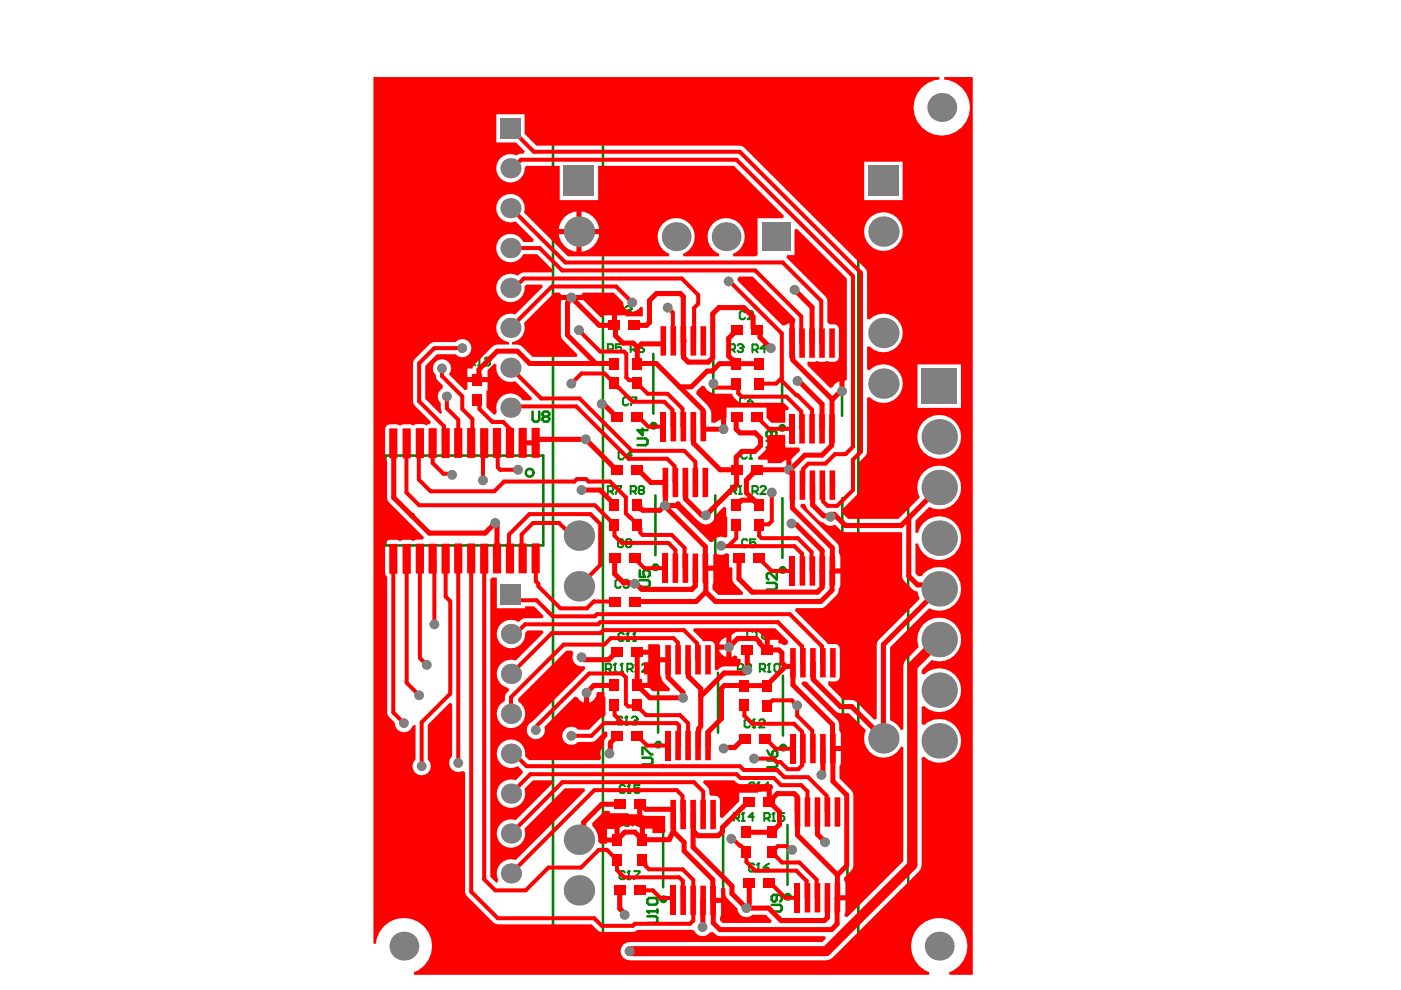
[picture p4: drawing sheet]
<svg xmlns="http://www.w3.org/2000/svg" width="297mm" height="210mm" viewBox="0 0 297 210" stroke-linecap="round" stroke-linejoin="round" font-family="sans-serif">
<g fill="none" stroke="#008000" stroke-width=".54">
<path d="M117.2 22.3h10.6v182.7h-10.6zM138.5 75v12.7M151.2 75v12.7M165.8 75.5v12.7M178.5 75.5v12.7M81.7 96.6h33.5v19h-33.5zM139 105v12.7M151.7 105v12.7M165.9 105.6v12.7M178.6 105.6v12.7M139.5 142.6v12.7M152.2 142.6v12.7"/>
<path d="M166 143.3v12.7M178.7 143.3v12.7M140.6 175.4v12.7M153.3 175.4v12.7M167 174.9v12.7M179.7 174.9v12.7M182 205v-182.7h10.6v182.7M182 205.1h10.6"/>
</g>
<path d="M96.3 200v2.2M96.3 201.1h1.4M97.7 200v2.2M98.7 200.7h.8l.3 .4v1.1h-1.1l-.3-.4 .3-.3h1.1M100.5 202.2h1.1l.3-.4v-.7l-.3-.4h-1.1v2.2M102.6 200.7h.7M103 200.4v1.4l.3 .4M104.4 200.7h.3v1.5M104.4 202.2h.7" fill="none" stroke="#008000" stroke-width=".42"/>
<circle cx="104.7" cy="200" r=".21" fill="#008000"/>
<path d="M107.6 200.7h-1.1l-.3 .4v.7l.3 .4h1.1M109.7 200.7h-1.1l-.3 .4 .3 .4h.7l.4 .3-.4 .4h-1M110.4 201.1h1.4M112.5 200.7l.7 1.5 .7-1.5M114.6 202.2h.7M115 200v2.2" fill="none" stroke="#008000" stroke-width=".42"/>
<circle cx="115" cy="200" r=".21" fill="#008000"/>
<path d="M132.1 65.2l-.3-.3h-.6l-.2 .3v1.1l.2 .3h.6l.3-.3M132.6 65.2l.3-.3h.6l.3 .3v.3M115 200l-.4 .4" fill="none" stroke="#008000" stroke-width=".42"/>
<path d="M118.2 17.2h.7M118.5 17.2v1.8l-.3 .3h-.4l-.3-.3M121 18.3h-1.4l1.1-1.1v2.1M183.6 18.5h.7M183.9 18.5v1.8l-.3 .3h-.4l-.4-.3M186.4 18.5h-1.4v1.1l.7-.4h.3l.4 .4v.7l-.4 .3h-.7l-.3-.3" fill="none" stroke="#008000" stroke-width=".54"/>
<circle cx="133.8" cy="65.5" r=".21" fill="#008000"/>
<path d="M133.2 65.8h.3M133.5 65.8l.3 .2v.3l-.3 .3h-.6l-.3-.3M133.8 65.5l-.3 .3" fill="none" stroke="#008000" stroke-width=".42"/>
<path d="M137.3 194.3h1.7l.4 .3v.7l-.4 .4h-1.7M137.3 193.2h2.1M139.4 192.9v.7M163.6 191.9h1.8l.3 .3v.7l-.3 .4h-1.8M164.7 189.7v1.1l-.4 .4h-.3l-.4-.4v-.7l.4-.4h1.4l.3 .4v.7l-.3 .4" fill="none" stroke="#008000" stroke-width=".54"/>
<circle cx="137.3" cy="193.2" r=".27" fill="#008000"/>
<g fill="none" stroke="#008000" stroke-width=".54">
<path d="M135.2 93h1.7l.4 .3v.7l-.4 .4h-1.7M136.2 90.9v1.4l-1-1.1h2.1M162.5 93.5h1.8l.3 .3v.7l-.3 .4h-1.8M163.2 91.4h-.3l-.4 .3v.7l.4 .4M135.6 123h1.8l.4 .4v.7l-.4 .3h-1.8M135.6 120.9v1.4h1.1l-.4-.7v-.3l.4-.4h.7l.4 .4v.7l-.4 .3M136.2 160v-1.5h.4l1.4 1.5h.3M162.7 159.1l.3 .7 .7 .7M163.7 159.5l.4-.4h.4l.3 .4v.7l-.3 .3h-.8zM136.2 160.7h1.8l.3 .3v.7l-.3 .4h-1.8M162.7 161.2h1.8l.3 .4v.7l-.3 .4h-1.8M137.3 193.2l.3 .4"/>
<path d="M137.6 190.4h1.4l.4 .3v.8l-.4 .3h-1.4l-.3-.3v-.8z"/>
</g>
<circle cx="163.2" cy="91.4" r=".27" fill="#008000"/>
<path d="M163.2 91.4l.4 .3M163.6 91.7v.4M163.6 91.7l.3-.3h.4l.3 .3v.7l-.3 .4M162.6 123.6h1.7l.4 .3v.7l-.4 .4h-1.7M164.7 121.5v1.4l-1.4-1.4h-.4l-.3 .3v.7l.3 .4" fill="none" stroke="#008000" stroke-width=".54"/>
<path d="M160 166.2l-.3-.3h-.6l-.2 .3v1.1l.2 .3h.6l.3-.3M160.6 167.6h.5M160.8 165.9v1.7" fill="none" stroke="#008000" stroke-width=".42"/>
<circle cx="160.8" cy="165.9" r=".21" fill="#008000"/>
<path d="M160.8 165.9l-.2 .3M163.1 166.8h-1.1l.8-.9v1.7M132.5 185l-.3-.3h-.6l-.2 .3v1.1l.2 .3h.6l.3-.3M133.1 186.4h.5M133.3 184.7v1.7" fill="none" stroke="#008000" stroke-width=".42"/>
<circle cx="133.3" cy="184.7" r=".21" fill="#008000"/>
<path d="M133.3 184.7l-.2 .3M134.5 184.7h1.1v.3l-1.1 1.1v.3M160 183.4l-.3-.3h-.6l-.3 .3v1.1l.3 .3h.6l.3-.3M160.5 184.8h.6M160.8 183.1v1.7" fill="none" stroke="#008000" stroke-width=".42"/>
<circle cx="160.8" cy="183.1" r=".21" fill="#008000"/>
<path d="M132.5 166.7l-.3-.3h-.5l-.3 .3v1.2l.3 .2h.5l.3-.2M133.1 168.1h.6M133.4 166.4v1.7M160.8 183.1l-.3 .3M161.9 183.9h.9l.3 .3v.3l-.3 .3h-.6l-.3-.3zM163.1 183.1l-.6 .3-.6 .5" fill="none" stroke="#008000" stroke-width=".42"/>
<circle cx="133.4" cy="166.4" r=".21" fill="#008000"/>
<g fill="none" stroke="#008000" stroke-width=".42">
<path d="M158 66.3l-.3-.3h-.6l-.3 .3v1.1l.3 .3h.6l.3-.3M158.5 66.3l.3-.3h.6l.3 .3v.2l-1.2 1.2h1.2M132.3 96l-.3-.3h-.6l-.3 .3v1.1l.3 .3h.6l.3-.3M133.2 84.5l-.3-.2h-.5l-.3 .2v1.2l.3 .2h.5l.3-.2M133.8 84.3h1.1v.2l-1.1 1.2v.2M134 96.5h-1.2l.9-.8v1.7M158 84.5l-.3-.2h-.5l-.3 .2v1.2l.3 .2h.5l.3-.2M158.3 95.8l-.3-.3h-.5l-.3 .3v1.1l.3 .3h.5l.3-.3M158.6 85.1h.8l.3 .3v.3l-.3 .2h-.5l-.3-.2zM158.9 97.2h.5M159.2 95.5v1.7M159.7 84.3l-.6 .2-.5 .6"/>
<path d="M132.2 114.6l-.3-.3h-.6l-.3 .3v1.1l.3 .3h.6l.3-.3M133 115.2l-.3-.3v-.3l.3-.3h.6l.2 .3v.3l-.2 .3M133 115.2l-.3 .3v.2l.3 .3h.6l.2-.3v-.2l-.2-.3M133 115.2h.6M158.5 114.6l-.3-.3h-.6l-.3 .3v1.1l.3 .3h.6l.3-.3M160.2 114.3h-1.2v.9l.6-.3h.3l.3 .3v.5l-.3 .3h-.6l-.3-.3M133.4 166.4l-.3 .3M135.6 166.4h-1.1v.9l.6-.3h.2l.3 .3v.6l-.3 .2h-.5l-.3-.2"/>
</g>
<circle cx="159.2" cy="95.5" r=".21" fill="#008000"/>
<path d="M159.2 95.5l-.3 .3M162.1 173.5h.8l.3-.3v-.5l-.3-.3h-.8v1.7M162.6 173.5l.6 .6M163.7 174.1h.6M164 172.4v1.7" fill="none" stroke="#008000" stroke-width=".42"/>
<path d="M112.9 87.3v1.7l.4 .4h.7l.3-.4v-1.7M115.4 88.3l-.4 .4v.3l.4 .4h.7l.3-.4v-.3l-.3-.4M115.4 88.3l-.4-.3v-.4l.4-.3h.7l.3 .3v.4l-.3 .3M115.4 88.3h.7" fill="none" stroke="#008000" stroke-width=".54"/>
<circle cx="164" cy="172.4" r=".21" fill="#008000"/>
<path d="M155.6 173.5h.8l.3-.3v-.6l-.3-.2h-.8v1.6M156.2 173.5l.5 .5M157.3 174h.6M157.6 172.4v1.6M164 172.4l-.3 .3M166.3 172.4h-1.1v.8l.5-.2h.3l.3 .2v.6l-.3 .3h-.6l-.2-.3" fill="none" stroke="#008000" stroke-width=".42"/>
<circle cx="157.6" cy="172.4" r=".21" fill="#008000"/>
<path d="M134.1 174.5h.8l.3-.3v-.5l-.3-.3h-.8v1.7M134.6 174.5l.6 .6M135.8 175.1h.5M136.1 173.4v1.7M157.6 172.4l-.3 .2M159.8 173.2h-1.1l.9-.8v1.6" fill="none" stroke="#008000" stroke-width=".42"/>
<circle cx="136.1" cy="173.4" r=".21" fill="#008000"/>
<path d="M129.2 174.6h.9l.3-.3v-.6l-.3-.3h-.9v1.7M129.8 174.6l.6 .5M130.9 175.1h.6M131.2 173.4v1.7M136.1 173.4l-.3 .3M137.2 173.4h1.1v.3l-1.1 1.1v.3" fill="none" stroke="#008000" stroke-width=".42"/>
<circle cx="131.2" cy="173.4" r=".21" fill="#008000"/>
<path d="M161.1 141.9h.8l.3-.3v-.6l-.3-.3h-.8v1.7M161.7 141.9l.5 .5M162.8 142.4h.6M163.1 140.7v1.7M131.2 173.4l-.3 .3M132.3 174.3h.9l.3 .3v.2l-.3 .3h-.6l-.3-.3zM133.5 173.4l-.6 .3-.6 .6" fill="none" stroke="#008000" stroke-width=".42"/>
<circle cx="163.1" cy="140.7" r=".21" fill="#008000"/>
<path d="M133 141.9h.9l.2-.3v-.6l-.2-.3h-.9v1.7M133.6 141.9l.5 .5M134.7 142.4h.6M135 140.7v1.7M156.4 141.9h.9l.3-.3v-.6l-.3-.3h-.9v1.7M157 141.9l.6 .5M159.2 141.6h-.8l-.3-.3v-.3l.3-.3h.6l.2 .3v1.2l-.2 .2h-.6l-.3-.2M163.1 140.7l-.3 .3M164.5 140.7h.5l.3 .3v1.2l-.3 .2h-.5l-.3-.2v-1.2z" fill="none" stroke="#008000" stroke-width=".42"/>
<circle cx="135" cy="140.7" r=".21" fill="#008000"/>
<path d="M128.4 141.9h.9l.3-.3v-.6l-.3-.3h-.9v1.7M129 141.9l.6 .5M130.1 142.4h.6M130.4 140.7v1.7M135 140.7l-.3 .3M136.1 141l.3-.3h.6l.2 .3v.3l-1.1 1.1h1.1" fill="none" stroke="#008000" stroke-width=".42"/>
<circle cx="130.4" cy="140.7" r=".21" fill="#008000"/>
<path d="M130.4 140.7l-.3 .3M131.6 142.4h.5M131.8 140.7v1.7" fill="none" stroke="#008000" stroke-width=".42"/>
<circle cx="131.8" cy="140.7" r=".21" fill="#008000"/>
<g fill="none" stroke="#008000" stroke-width=".42">
<path d="M128.9 74.1h.8l.3-.3v-.5l-.3-.3h-.8v1.7M129.4 74.1l.6 .6M131.7 73h-1.1v.8l.5-.3h.3l.3 .3v.6l-.3 .3h-.6l-.2-.3M133.7 74.1h.9l.2-.3v-.5l-.2-.3h-.9v1.7M134.3 74.1l.5 .6M135.4 73.8h.9l.2 .3v.3l-.2 .3h-.6l-.3-.3zM136.5 73l-.5 .3-.6 .5M154.7 74.1h.8l.3-.3v-.5l-.3-.3h-.8v1.7M155.3 74.1l.5 .6M156.4 73.3l.3-.3h.5l.3 .3v.2M159.5 74.2h.9l.3-.3v-.6l-.3-.3h-.9v1.7M160.1 74.2l.6 .5"/>
<path d="M162.4 73.9h-1.2l.9-.9v1.7M128.9 104.2h.8l.3-.3v-.6l-.3-.2h-.8v1.6M129.4 104.2l.6 .5M130.6 103.1h1.1v.2l-1.1 1.2v.2M133.7 104.2h.9l.2-.3v-.6l-.2-.2h-.9v1.6M134.3 104.2l.5 .5M135.7 103.9l-.3-.3v-.3l.3-.2h.6l.2 .2v.3l-.2 .3M135.7 103.9l-.3 .3v.3l.3 .2h.6l.2-.2v-.3l-.2-.3M135.7 103.9h.6M131.8 140.7l-.2 .3"/>
</g>
<circle cx="157.5" cy="73.5" r=".21" fill="#008000"/>
<path d="M156.9 73.8h.3M157.2 73.8l.3 .3v.3l-.3 .3h-.5l-.3-.3M157.5 73.5l-.3 .3M155 104.1h.8l.3-.2v-.6l-.3-.3h-.8v1.7M155.5 104.1l.6 .6M156.7 104.7h.5M156.9 103v1.7M159.5 104.2h.9l.3-.3v-.6l-.3-.2h-.9v1.6M160.1 104.2l.6 .5M161.2 103.3l.3-.2h.6l.3 .2v.3l-1.2 1.1h1.2" fill="none" stroke="#008000" stroke-width=".42"/>
<circle cx="156.9" cy="103" r=".21" fill="#008000"/>
<path d="M156.9 103l-.2 .3M159 152.8l-.3-.3h-.6l-.2 .3v1.1l.2 .3h.6l.3-.3M159.6 154.2h.5M159.8 152.5v1.7" fill="none" stroke="#008000" stroke-width=".42"/>
<circle cx="159.8" cy="152.5" r=".21" fill="#008000"/>
<path d="M132 152.2l-.3-.3h-.6l-.2 .3v1.1l.2 .3h.6l.3-.3M132.5 153.6h.6M132.8 151.9v1.7M159.8 152.5l-.2 .3M161 152.8l.3-.3h.5l.3 .3v.3l-1.1 1.1h1.1" fill="none" stroke="#008000" stroke-width=".42"/>
<circle cx="132.8" cy="151.9" r=".21" fill="#008000"/>
<path d="M132.8 151.9l-.3 .3M134 152.2l.2-.3h.6l.3 .3v.3" fill="none" stroke="#008000" stroke-width=".42"/>
<circle cx="135.1" cy="152.5" r=".21" fill="#008000"/>
<path d="M159.6 134l-.3-.3h-.6l-.3 .3v1.1l.3 .3h.6l.3-.3M160.1 135.4h.6M160.4 133.7v1.7M134.5 152.8h.3M134.8 152.8l.3 .3v.2l-.3 .3h-.6l-.2-.3M135.1 152.5l-.3 .3" fill="none" stroke="#008000" stroke-width=".42"/>
<circle cx="160.4" cy="133.7" r=".21" fill="#008000"/>
<path d="M132.3 134.5l-.3-.3h-.6l-.3 .3v1.1l.3 .3h.6l.3-.3M132.8 135.9h.6M133.1 134.2v1.7M160.4 133.7l-.3 .3M161.5 134l.3-.3h.6l.3 .3v1.1l-.3 .3h-.6l-.3-.3z" fill="none" stroke="#008000" stroke-width=".42"/>
<circle cx="133.1" cy="134.2" r=".21" fill="#008000"/>
<path d="M133.1 134.2l-.3 .3M134.2 135.9h.6M134.5 134.2v1.7" fill="none" stroke="#008000" stroke-width=".42"/>
<circle cx="134.5" cy="134.2" r=".21" fill="#008000"/>
<path d="M99.7 76.9h.8l.3-.3v-.5l-.3-.3h-.8v1.7M100.2 76.9l.6 .6M101.3 77.5h.6M101.6 75.8v1.7M134.5 134.2l-.3 .3" fill="none" stroke="#008000" stroke-width=".42"/>
<circle cx="101.6" cy="75.8" r=".21" fill="#008000"/>
<path d="M101.6 75.8l-.3 .3M102.8 76.1l.2-.3h.6l.3 .3v.3" fill="none" stroke="#008000" stroke-width=".42"/>
<circle cx="103.9" cy="76.4" r=".21" fill="#008000"/>
<path d="M103.3 76.6h.3M103.6 76.6l.3 .3v.3l-.3 .3h-.6l-.2-.3M103.9 76.4l-.3 .2M131.6 123.2l-.3-.3h-.5l-.3 .3v1.1l.3 .3h.5l.3-.3M133.3 123.8h-.8l-.3-.3v-.3l.3-.3h.5l.3 .3v1.1l-.3 .3h-.5l-.3-.3" fill="none" stroke="#008000" stroke-width=".42"/>
<circle cx="122.9" cy="27.3" r=".58" fill="none" stroke="#008000" stroke-width="1.1"/>
<circle cx="112.3" cy="100.2" r=".82" fill="none" stroke="#008000" stroke-width=".54"/>
<g fill="none" stroke="#008000" stroke-width=".85">
<circle cx="138.6" cy="90.3" r=".42"/>
<circle cx="165.9" cy="90.7" r=".42"/>
<circle cx="139" cy="120.3" r=".42"/>
<circle cx="165.9" cy="120.8" r=".42"/>
<circle cx="139.6" cy="157.9" r=".42"/>
<circle cx="166" cy="158.5" r=".42"/>
<circle cx="140.6" cy="190.7" r=".42"/>
<circle cx="167" cy="190.1" r=".42"/>
</g>
<g fill="#f00">
<path d="M168.5 48.7l.5-.2 10.6 10.6v21.4l-.5 .3v2.1h-1.1v-2l-1 .5-.4 .6-.6 .3-4.8-4.9v-.6l.1-.2a2.35 2.35 0 0 0 1.9-.1 2.19 2.19 0 0 0 2.1 0 1.84 1.84 0 0 0 2.5-.4l.1-6.3a1.01 1.01 0 0 0-1-1h-.9l-.6-.4v-4.6l-.4-.9-8.3-8.3 .2-.5h1.6z"/>
<path d="M163 92.2h3.5v2.7l3 .1 .2 .5-1.9 1.9v2.2h-1.1v-2.1l-1.1 .7h-2.8v-.7h-2l-.1-.6a3.4 3.4 0 0 0 1.9-4.2z"/>
<path d="M156.7 58.6h2.9l9 9-.1 5.1h-1.1v-4.1l-.8 .3-.7 .1-9.5-9.5-.1-.3z"/>
<path d="M151.2 117.6l.5-.4a1.78 1.78 0 0 0 2.3 0l.6 .3v2.8h.7l.1 3 2.2 2.3-.2 .5h-5.1l-1.2-1.2v-.8l.1-.7v-2.4h-1.7v-1.1h1.7z"/>
<path d="M169.9 106.8h.7l.7 1.3 2.3 2.3 .5 .3 .5 .1a1.82 1.82 0 0 0 2.4 .4l1.2 1.2 .5 .3 .5 .1h11.9l.2 .2 .1 9.7 2.1 2.3 .5 .3 .6 .1 .4 1.6-9 9.1-.1 16.3-.5 .2-4.3-4.1-2.3-.1-3.2-3.2v-.7l.2-.1a1.89 1.89 0 0 0 2.2-.5l.1-6.3a1.01 1.01 0 0 0-1.1-1.1l-1.5 .1-7-7.1 .3-.6 5.8-.1 2.8-2.6 .3-.5 .1-.8 .4-.9v-2.4h-1.7v-1.1h1.7v-2.4l-.3-.8-.1-1.7-8.2-8.2z"/>
<path d="M170.1 144.5l1 .1 6.1 6.2 .5 .3 .5 .1h1.8l3.6 3.6a4.1 4.1 0 0 0 2 5.5 4.1 4.1 0 0 0 5.4-2l.5 .1v24.2l-11.8 11.8-.6-.1-.1-.3 .2-.7v-2.4h-1.6v-1.1h1.6v-2.4l-.2-.8v-.5l1.5-1.6 .3-.4 .1-.5v-15l-.1-.6-.3-.4-2.5-2.5v-2.7l.3-.7v-2.5h-1.7v-1h1.7v-2.5l-.4-.8-.1-1.8-7.9-8.1z"/>
<path d="M149.3 165.4h6.4l.8 .7 .5 .1h6.5l.4 .4-.1 .7-.2 .2v2.5h-1v-2.2h-1.9v.3h-4v1.8l-3.6 3.6-.4-.2v-3.6a1.01 1.01 0 0 0-1.1-1h-.9l-.3-.3a2.36 2.36 0 0 0-1.3-2.5z"/>
<path d="M152.9 188.3l.5-.2 .4 .3 .1 1.6 2.4 2.6a1.92 1.92 0 0 0 1.2 1.7 1.92 1.92 0 0 0 2.1-.4h2.8l1.2 1.3-.2 .5h-10.2l-.6-.6v-.5l.3-.7v-2.5h-1.7v-1h1.7z"/>
<path d="M147.7 82.9l1.2-1.2 .5 .2a2.66 2.66 0 0 0 2.2 1.6h3.6a2.64 2.64 0 0 0 2.1 1.9h8.9l1.1 1.1-.2 .5h-.6v2.6h-2.9l-1.1-1v-2.2h-8.4l-.1 4.6h-1.1v-2.1l-1.1 .7h-1l-.1-2.6-.7-1-2.4-2.5z"/>
<path d="M111.1 68.5l6.4-6.5h1.2l.3 .5h4.2l.4-.5h6.5l2 2.1a1.92 1.92 0 0 0 1.4 1.9 1.92 1.92 0 0 0 2.3-1l.5 .2v1.9h-3.7v-.3h-1.8v2.2h-1.1v-2.2h-1.8v.3l-.5 .2-3.7-3.7h-4.7l-.1 .6 .1 7.4 3.4 3.6-.2 .5h-9.3l-2.2-2.2a2.94 2.94 0 0 0-2.2-.5l.1-.5a2.96 2.96 0 0 0 2.5-4z"/>
<path d="M141 106.7h2.2l.3-.4h.6l3.7 4a2.68 2.68 0 0 0 2.6 .8l.6-.5 .4-.6 .2-.7 1.9-1.9 .5 .3v1.8h.2v4.2l-.4 .3a1.85 1.85 0 0 0-2.6 .9h-.7l-7.2-7.2h-2.3z"/>
<path d="M135.1 137.7h2.3v-1.1h2.3l.3 .3v2.5h1.6v1h-1.6v2.5l.3 1.3 1.8 1.9-.2 .4h-3.5l-.7-.6h-2.6v-1.1h2.2v-1.8h-.8v-2.6h.9v-1.6h-2.3z"/>
<path d="M104 122.7l.5-.3h.8v6.6h6v-.4h1.9l2.1 2-.3 .5-4.2 .1-.8 .7a3 3 0 0 0-4.5 1.5 3 3 0 0 0 2.4 4 3 3 0 0 0 3.4-3.2l.6-.5h3.1l.2 .5-5.9 5.9a3 3 0 0 0-3.9 2 3 3 0 0 0 2.4 3.7l.1 .6a2.05 2.05 0 0 0-.9 2.2 3 3 0 0 0-1.1 4.6 3 3 0 0 0 4.7 .2 3 3 0 0 0-.7-4.6v-.6l10.2-10.2h1.2l.3 .5a1.98 1.98 0 0 0 .2 2.1 1.98 1.98 0 0 0 2 .7h.1l.2 .5-11.2 11.2a1.94 1.94 0 0 0-1.1 2.5 1.94 1.94 0 0 0 2.5 1.1 1.94 1.94 0 0 0 1.1-2.5l6.4-6.4 .7 .2 .3 .5 1 .5v-2h1.1v2a2.07 2.07 0 0 0 1.6-2l.2-.2h1.4v1h.3v4l-.4 .4-.8 .3-2.3 2.3h-2.3a1.93 1.93 0 0 0-2.8-.1 1.93 1.93 0 0 0 0 2.8 1.93 1.93 0 0 0 2.8-.1l3.3-.1 2.3-2.2 .6 .2v.9a2.02 2.02 0 0 0-.8 2.2 1.82 1.82 0 0 0-.5 2.3l-.3 .6h-15l-.9-.9a3 3 0 0 0-3.2-3.5 3 3 0 0 0-2.7 3.9 3 3 0 0 0 4.4 1.7l1 1v.5l-1.5 1.5a3 3 0 0 0-4 2.5 3 3 0 0 0 3.4 3.4 3 3 0 0 0 2.5-4l1.8-1.9h4.1l.2 .5-8 8a3 3 0 0 0-4 2.5 3 3 0 0 0 3.4 3.3 3 3 0 0 0 2.5-4l8.6-8.6h4.1l.2 .5-14.8 14.8a2.99 2.99 0 0 0-3.2 .8 2.99 2.99 0 0 0-.4 3.3l-.2 .5-.3 .2-1.2-1.3z"/>
<path d="M147.1 133.2h17.3l2.7 2.7-.1 .7-.8 .2-.5-.3-.7-.1v-.7h-1.8v2.1h-1.1v-2.5a2.85 2.85 0 0 0-1.8-1.3h-3.9l-.5 .1-.8 .6v4.6l.7-.4 .5 .3v.5h.7v1.1l-.3 .5h-3.2l-.5 .1-.9 .8-.5-.2v-5.1a1.01 1.01 0 0 0-1-1h-1.6l-2.1-2.2zM153 135.7l-.5 1h1.5v-1.6zM152.5 137.7a1.93 1.93 0 0 0 1.5 1.6v-1.6z"/>
<path d="M79.2 16.3h120v.6a6 6 0 0 0-4.9 8.3 6 6 0 0 0 9.5 2 6 6 0 0 0-1.1-9.6l-1.5-.6-1-.1v-.6h6v190.4h-4.9l-.1-.6a5.9 5.9 0 0 0 2.7-9.1 5.9 5.9 0 0 0-9.5 0 5.9 5.9 0 0 0 2.7 9.1l-.2 .6h-109.1l-.1-.6a5.9 5.9 0 0 0 1.5-10.3 5.9 5.9 0 0 0-9.5 4.3h-.5zM105.2 24.2v6h4.2l1.9 1.9-.2 .5a1.63 1.63 0 0 0-1.6 .4 3 3 0 0 0-4.2 1.9 3 3 0 0 0 2.6 3.8 3 3 0 0 0 3.3-3.1l.4-.4h7.1v7.2h8.1v-7.2h28.8l10.6 10.6-.2 .5h-5.4v7.8l-.4 .3h-4.7l-.1-.6 .5-.2a3.9 3.9 0 0 0 1-6.1 3.9 3.9 0 0 0-6.1 .4 3.9 3.9 0 0 0 1.7 5.9l-.1 .6h-7.5l-.1-.6 .5-.2a3.9 3.9 0 0 0 1-6.1 3.9 3.9 0 0 0-6.1 .4 3.9 3.9 0 0 0 1.7 5.9l-.1 .6h-21.4l-9.3-9.3v-.2a3 3 0 0 0-2.7-3.8 3 3 0 0 0-3.1 3.5 3 3 0 0 0 4 2.3l3.9 3.9-.2 .5h-2.1l-.1-.2a3 3 0 0 0-4.6-.8 3 3 0 0 0 .2 4.7 3 3 0 0 0 4.5-1.1h3l3.4 3.4-.3 .5h-5.9l-.5 .1-.9 .5a3 3 0 0 0-4.4 1.7 3 3 0 0 0 2.6 3.9 3 3 0 0 0 3.3-3.3l.4-.4h3.3l.2 .5-5.9 5.9a3 3 0 0 0-3.9 2.1 3 3 0 0 0 2.6 3.7v.6h-2.5l-.5 .1-.5 .3-3.8 3.8-.4 .8h-1.1v1.8h4.3v-1.4l1.4-1.4 .5 .2-.1 .7a3 3 0 0 0 4 2.8l3.6 3.6-.2 .5h-1.8l-.4-.6a3 3 0 0 0-3.7-.5 3 3 0 0 0-1.3 3.5l-.4 .6h-.3l-1.6-1.5v-3.6h.3v-1.8h-4.3v1.5l-.5 .2-3.4-3.3a1.93 1.93 0 0 0-.2-2.8 1.93 1.93 0 0 0-2.7 .2 1.93 1.93 0 0 0 .1 2.7l.1 .7 .3 .4 1.1 1.2-.1 .6-.4 .3a1.91 1.91 0 0 0 .1 2.8v1.1l.3 .8-.4 .4-3.2-3.2v-7l2.4-2.5h4a1.93 1.93 0 0 0 2.8 .1 1.93 1.93 0 0 0 0-2.8 1.93 1.93 0 0 0-2.8 .1l-5 .1-3.9 3.9v9.1l3.7 3.8-.2 .5-.8 .3a2.76 2.76 0 0 0-2.8 0l-.3-.2a2.93 2.93 0 0 0-2.5 .3 2.29 2.29 0 0 0-3.1 .3v6.4v.4l.4 .4 .1 8.2 7.7 7.9-.3 .5h-1.2l-.8 .3a2.76 2.76 0 0 0-2.8 .1 2.29 2.29 0 0 0-3.1 .3v6.3v.5l.4 .4v28.8l.4 .9 1.2 1.3a1.93 1.93 0 0 0 1.6 1.9 1.93 1.93 0 0 0 2.2-1.3l.6-.1-.1 7.3a1.94 1.94 0 0 0 0 2.7 1.94 1.94 0 0 0 2.8 0 1.94 1.94 0 0 0-.1-2.8v-7.3l4.7-4.7 .5 .2v11.1a1.92 1.92 0 0 0-.3 2.6 1.92 1.92 0 0 0 2.5 .5l.5 .3 .1 25.9 5.9 6 .9 .4h19.9l1.3 1.2 .9 .4h6.6l.5-.1 .4-.3 11.5-.1 .6 .2a1.91 1.91 0 0 0 3.3 .4l.7-.1 .9 .8 .5 .1h22.3l.2 .5-.7 .7h-40.9a1.94 1.94 0 0 0-1.9 2 1.94 1.94 0 0 0 1.9 1.9h41.7l.7-.1 .6-.5 18.3-18.2 .5-.7 .1-.7v-22.8l.5-.2a4.6 4.6 0 0 0 6.6-.1 4.6 4.6 0 0 0 0-6.5 4.6 4.6 0 0 0-6.6-.1l-.5-.1v-3.7l.5-.2 .9 .7a4.6 4.6 0 0 0 6.1-1.3 4.6 4.6 0 0 0-.7-6.3 4.6 4.6 0 0 0-6.3 .2l-.5-.2v-.7l2.1-2.2 .4 .2a4.6 4.6 0 0 0 5.9-4.2 4.6 4.6 0 0 0-5.3-4.9 4.6 4.6 0 0 0-3.7 6.2l-2.7 2.7-.4 .6-.2 .8v13.4l-.5 .1-.8-1.2-.8-.6-.7-.3v-15.4l8.3-8.3 .9 .3a4.6 4.6 0 0 0 5.6-6 4.6 4.6 0 0 0-8.1-1.2l-.7 .1-.6-.6v-6.3l.5-.1a4.6 4.6 0 0 0 7.2 2.7 4.6 4.6 0 0 0 0-7.6 4.6 4.6 0 0 0-7.2 2.7h-.5v-2.6l2.9-2.9 .9 .3a4.6 4.6 0 0 0 5.9-4.3 4.6 4.6 0 0 0-5.7-4.7 4.6 4.6 0 0 0-3.1 6.7l-4.5 4.5h-10.7l-1.4-1.4v-.4l3.6-3.8 .1-6.4 1.4-1.3 .3-.9v-11.5l.5-.1a4.1 4.1 0 0 0 5.9 .1 4.1 4.1 0 0 0 0-5.9 4.1 4.1 0 0 0-5.9 .1l-.5-.2v-4.7l.6-.1a4.1 4.1 0 0 0 5.8 0 4.1 4.1 0 0 0 0-5.8 4.1 4.1 0 0 0-5.9 .1l-.5-.2v-9.8l-.3-.9-26.2-25.9-43.6-.1-2.5-2.5v-4.2zM183.2 34.3v8.1h8.2v-8.1zM123.3 44.8v3.8h3.7a4.2 4.2 0 0 0-3.7-3.8zM119.7 46l-.7 .9-.5 1.7h3.7v-3.8l-1.6 .5zM183.2 49.1a4.1 4.1 0 0 0 8.2 0 4.1 4.1 0 0 0-8.2 0zM123.3 49.6v3.8a4.2 4.2 0 0 0 3.7-3.8zM118.5 49.6a4.2 4.2 0 0 0 3.7 3.8v-3.8zM194.5 77.3v9.2h9.2v-9.2zM194.5 92.6a4.7 4.7 0 0 0 9.3 0 4.7 4.7 0 0 0-9.3 0z"/>
<path d="M125.6 174.5l2.6-2.6h1.1v.5h4v.2h1.8v-2.1h1.1v2.2l.2 .2 4.6 .1 .1 3.2-.2 .4h-2.6v-.9h-1.6v2.3h-1l-.1-2.6a4.1 4.1 0 0 0-4.1 0l-.1 .2v2.5h-.6v.5h-2.1v.3h-1.4l-.5-.5a3.9 3.9 0 0 0-1.2-3.3zM128.7 175.8v1.8h1.6v-1.8z"/>
</g>
<path d="M110.5 33.9h45.6l24.7 24.6v36.2M113.2 32.2h43.6l25.7 25.6v38M101.2 84.7l.5 .4M101.7 86.7l2.7 2.8h2.3" fill="none" stroke="#f00" stroke-width=".85"/>
<path d="M149.1 90.5v-3.3l.1 3.8h4.2M156.2 88.3l-.1 2.7 .8 .8h3.2l1.1 1.1v1.6l-1.2 1.2h-2.7l-1.2 1.2v2.7M167.3 99.6l.7 .7v2.6" fill="none" stroke="#f00" stroke-width="1.1"/>
<circle cx="104.2" cy="89.2" r=".42" fill="#f00"/>
<g fill="none" stroke="#f00" stroke-width=".85">
<path d="M93.7 78.1v1.6l4.3 4.3v2.7l2.2 2.2v4.8l-.3 .2M98 73.8h-5.9l-3.2 3.2v8.1l5.2 5.2v3.3l.4 .4M91.7 94v4.2M94.7 84.1v2.5l2.5 2.4v4.9M101.7 85.1v1.6M102.7 94l-.3 .2v7.6M106 99.6h3.8M106.7 89.5l1.4 1.4v3M121.1 81.3l2.2-2.1h4.9l2.1 2.1v.2M180.8 94.7l-1.5 1.6h-2.3l-2 2h-3.6l-1.1 1.1v3.3M180.8 97.5v6.4l-3.3 3.3h-2.1l-.9-.9v-3.3l-.1-.1M86.2 118.5v26.3l2.7 2.6"/>
<path d="M88.8 101.7l2.5 2.5h13.5l2.1-2.1M89 118.4v21.1M92.1 118.8v13.6M94 100.4h1.6l.3 .3"/>
</g>
<g fill="none" stroke="#f00" stroke-width="1.1">
<path d="M130.3 77.1h-18l-2.6-2.6h-4.3l-3.9 3.8v1.9l-.3 .3M130.5 69v2.2M83.5 94.1v11.4M176.4 90.9l-.1 3.5-2 2.1h-3.7l-2.5 2.6M87.2 109.3l3.8 3.7h11.8M105.4 111.5v6.9M141.1 107.2v.2M158.3 104.5l2.6 2.7M160.2 106.4h.1M172.3 107.1l2.3 2.3h1.3l.2 .2M176.1 109h.8M162.5 137.8h2.7"/>
<path d="M142.8 172.8v3.5M151.2 190.9v4.8"/>
</g>
<circle cx="87.2" cy="109.3" r=".54" fill="#f00"/>
<path d="M83.4 94l.1 .1M113.6 93.5l-.4 .4h-2.4M83.5 105.5l3.7 3.8M104.7 110.9l.7 .6M105 110.9l-2.2 2.1" fill="none" stroke="#f00" stroke-width="1.1"/>
<path d="M91.7 98.2l2.3 2.2M105.4 93.9l.1 .2v5l.5 .5M83.4 118.5v32.6l2.2 2.2M86.2 104.4l2.7 2.7h37.2l3.4 3.4M91.7 118.4l.4 .4M89 139.5l1.5 1.5" fill="none" stroke="#f00" stroke-width=".85"/>
<circle cx="123.3" cy="103.9" r=".53" fill="#f00"/>
<g fill="none" stroke="#f00" stroke-width="1.1">
<path d="M161.1 70.6v.9M168.1 76.3l8.3 8.3M169.1 80.8h.2l5 4.9v5.2M176.4 84.6v6.3M178.5 82.9h-.3l-1.8 1.7M123.3 103.9h3.9l3.1 3v.3M130.6 138.3l-1.6 1.6h-5.2l-.5-.5M141.6 139.9v3.7l3.2 3.2v1.2h-7l-2.7-2.7M141.6 139.9h.1M130.3 145.3h-4.4l-1.5 1.6M145.9 143.4l2.7 2.6v8.1l-.5 .4-.1 3.6M153.5 142.7l-4.7 4.7h-.2"/>
<path d="M147 176.2v3.4M131.4 188.8v3.9l1 1v.3M149.1 190.9l-.1 5.7M151.2 195.7l1.4 1.4h23.7l1.2-1.2M175.4 190.4v4.1l-.6 .7h-9.2l-2.6-2.7"/>
</g>
<g fill="none" stroke="#f00" stroke-width=".85">
<path d="M108.2 78l6.5 6.5M165.8 70.7v10l6.4 6.2M86.2 94v10.4M88.8 93.7v8M122.2 86.2h-13.4l-.3 .2h-.3M157.3 84.1h9.4l3.2 3.2v3.5l.2 .1M165.8 80.1l-1.2 1.2M182.5 95.8l-1.7 1.7M106.9 102.1h14.9l.5-.5h2l.5 .5h4.5l3.4 3.4v3.4M107.9 118.2v-4.8l4.4-4.4h12.9l2 2.1v8.7M122.8 113.6h-1.6l-2.7-2.7h-5.5l-2.4 2.4v4.9M129.5 110.5h.1"/>
<path d="M130.3 111.2v2.4l1.5 1.5M109.6 127.3h4.2l3.4 3.4h8.9l.5-.5h40.9M114.1 123.8v.5l4.7 4.7h5.6l1.5-1.4 4.4-.1M126 127.5v.1M143.8 139.9l-.1-3.7-.9-.9h-13.3l-1.4 1.4h-8.6l-11.2 11.1v3.5M145 133.6h-17l-.7 .6h-10.3l-8.7 8.7M164.9 131.9h-37.6l-.5 .5h-15.5l-2.5 2.5M131.9 142.8h-7l-11.3 11.3v.7M132 153.3h-3.9l-2.7 2.7h-4.3M169 149.6l-1.1-1.1h-4.1l-.5 .3-.6 .6v.2M164.9 179.4h1.9l.8 .8h.3M147 186.6v8.6l-.7 .7h-11.7l-.4 .4h-6.6l-1.6-1.6h-20.5l-5.6-5.6"/>
</g>
<path d="M193.5 141.3v42.1l-18.3 18.3h-41.7" fill="none" stroke="#f00" stroke-width="2.1"/>
<circle cx="163.4" cy="73.8" r=".54" fill="#f00"/>
<path d="M151.1 75.8l-.9 1h-4.3M152.6 77.1l-1.6 1.6h-1.1l-3.3 3.3h-2.5M160.2 70.1h.4l.5 .5M161.1 71.5l2.3 2.3M167.9 72.7l.2 3.6M168.5 61.5l3.7 3.7v7.5M152.7 99.6h3.5M160.4 99.6h6.9M192.7 109.8v12.4l1.8 1.8h3.7l.8 1M199.1 103.4l-8 8h-11.9l-2.3-2.4" fill="none" stroke="#f00" stroke-width="1.1"/>
<path d="M154.7 59.7l11.1 11M151.3 81.3v.6l.3 .3h3.9M156.5 83.4l.8 .7M172.2 86.9v4" fill="none" stroke="#f00" stroke-width=".85"/>
<circle cx="160.9" cy="111.2" r=".42" fill="#f00"/>
<g fill="none" stroke="#f00" stroke-width=".85">
<path d="M119.2 57.3h40.9l9.8 9.8M119.9 55.6h46.1l8.1 8.2v8.8M144.5 59.1l3.5 3.4v1.9l-.8 .9v6.8l-.2 .2M154.5 59.7h.2M122.8 70v.1M141.6 65.2l1.1 1.1 .1 6M145.1 95.6l2.3 2.3v4.4M155.5 82.2l.6-.7v-.2l.4 .4v1.7M160.4 88.3l2.6 2.6M152.9 115.7l15.5 .1M156.1 111.4v2.7l-1.6 1.6M163.6 104.4v6.1l-.6 .7h-2.1v2.4"/>
<path d="M112.5 164.2h43.7l.8 .8M140.5 162.5h16.4l.8 .8M155 177.9h.4l2.9 2.6v2.3M164.9 179.4l-1.3 1.1v.4M132.4 186h11.6l.8 .8 .1 3.6M136.2 182.3l.6 .6v.7l.8 .7h7.1l2.3 2.3"/>
</g>
<g fill="none" stroke="#f00" stroke-width="1.1">
<path d="M139.1 77.1l9.9 9.9M139.2 62.2h5l.7 .7M152.6 77.1h3.5M156 70.1h.2M160.2 70.1l-.5-.6v-2.3l-2-2h-5.3l-1.3 1.3v9.3M156.2 99.6v3.2l-6.6 6.5h-.8l-3.4-3.5-.1-3.5M160.4 99.6h-.2l-.5 .5v.2l-1.4 1.5v2.7M141 107.2l-1.1 1M141.1 107.4l8.4 8.5v4.6M156.7 118.4v4.3l2.8 2.8h13.8M157.3 106h2.5l.4 .4M158.8 101.2h.1"/>
<path d="M130.6 138.3h.3M134.6 127.5h13M145.9 139.9v3.5M130.9 156h-.2l-.5 .5v.2l-.8 .8v2.1l-.2 .2M153 152.4l-2.8 2.8M157.9 156.6h-.2l-1.9 1.9h-2.2l-.2 .2M142.7 172.7l.1 .1M142.8 176.3l2.2 2.3v1.8l6.1 6.1 .1 4.4M142.8 176l-.9 2h-5.7M147 179.6l8.2 8.3v1.6l3.1 3M158.3 176.5h5.3M158.9 170h-.3l-5.4 5.4v.9l-.9 .9h-4.3l-1-1v-3.5"/>
</g>
<circle cx="144.9" cy="72.3" r=".54" fill="#f00"/>
<g fill="none" stroke="#f00" stroke-width="1.1">
<path d="M130.5 69h-3.4l-6-5.9v.3l-.8 .8v6.9l6 6M130.5 71.2l1.6 1.5h2.2l.8 .9v3.5h4M139.2 62.2l-1.5 1.5v4.7l-.6 .6h-2.6M140.6 72.3v.6h-4.6l-.9 .9M144.9 62.9v12.9l1 1M156 70.1l-1.5 1.6v3.8l1.6 1.4v.2h4.8M113.6 93.5l.3-.3h10.3l6.4 6.4h.3M127.6 85.6l.2 .2h.4l2.4 2.5h.3M135.1 99.6h.2l2.7 2.7h3.1v4.8M147 90.5v3.5l5.7 5.6M130.3 118.4v3.3l1.9 1.9h2.2l.2 .2h.3l1.2 1.2h10.6l.7-.8v-3.7M135.1 107.2v.2l.6 .5h.3l.3 .3h3.6"/>
<path d="M157.3 106l-.4 .4h-.3l-.5 .5v.3M167.8 111l.2 .2h.8l5.5 5.5v7.9l-1 .9M168 102.9v4.8l8.5 8.5-.1 9-2.4 2.3h-22.3l-2.1-2M172.2 102.9l.1 4.2M135.1 138.3h.1M135.1 138.3v7M147.4 120.5h.1M149.5 120.5l.1 5M149.6 123.4h.1M149.6 125.5l-2 2M154.5 137.2l1.9-1.8h3.9l.8 .8v.2l1.4 1.4M158.4 137.8v4.3l-.6 .6h-4.3"/>
<path d="M165.2 137.8l.6 .6v2.1l.8 .8M199 125l-11.7 11.7v19.8l-6.7-6.7h-2.4l-5.8-5.8v-3.5M199 124.9h.1M135.1 145.3h.1M150.2 155.2l-.1 2.9M157.8 145.3h-4.2l-.6 .7v6.4M157.8 145.3v.1M157.8 145.4h4.9M162.7 145.4h.1M166.6 141.3l-3.9 3.9M168.1 141.5v3.7l8.4 8.4 .1 12 2.9 3v15l-1.9 1.9M168.1 140.5v.8h-1.5"/>
<path d="M174.5 158.7v5l-.3 .3v.3M131.4 170.5h-3.8l-3.8 3.8v2.7l-1 1M135.6 170.5h.2l1.1 1.1h5.8l.1 .6M136.2 178v-.2l-1.6-1.4h-2.1l-.9 1h-.3l-.5 .5v.2M163.1 170h.2M163.3 170l1.5-1.8 3.6 .1 .6 .6 .1 8.2 8.5 8.4M163.3 170l2 2.1v2.7l-.9 .9h-.2l-.6 .5v.3M173.3 172.2v4.7l1.6 1.7M158.3 192.5h4.7M158.9 187.2v4.5M177.6 185.5l-.1 10.4"/>
</g>
<g fill="none" stroke="#f00" stroke-width=".85">
<path d="M108.2 27.2l5 5M110.5 33.9l-1.9 1.8h-.4M108.2 44.1l11.7 11.5M108.2 52.6h6.2l4.8 4.7M144.5 59.1h-33.4l-2 2h-.9M122.8 70.1l4.4 4.4h5.1l.5 .5v5l.6 .6h1.1l2.8 2.9h4.2l3.2 3.1v3.7l.2 .2M134 64.1l-3.4-3.4h-13.6l-8.8 8.8M169.9 67.1v5.5l.2 .1M174.1 72.6l.2 .1M106.7 89.5h.1M114.7 84.5h8.2l11.1 11.1h11.1M122.2 86.2l11.1 11.1h8.2l1.5 1.5v3.3l.2 .2"/>
<path d="M130.3 81.5l.6 .6h.2l3.1 3.1h6.6l1.8 1.7v3.4l.2 .2M135.1 88.3h.2l2.2 2.2h3.1M160.9 81.3h3.7M163 90.9h4.9M94.5 118.4v8.1l1 1v19.6l-6.1 6v9.4M97.2 118.4v43.4M99.9 118.4v70.7M102.7 118.4v68l2.3 2.4h6.5l4.8-4.9h6.9l3.8-3.7h1.7l2.1 2.1v2.2l1.6 1.5M113.6 118.4v4.8l.5 .6M127.2 119.8l-4.4 4.5M129.6 110.5l.7 .7M131.8 115.1h9.9l1.5 1.5v3.9"/>
<path d="M132.7 108.9l2.4 2.3v.2l.7 .6v.9l.5 .5h6.1l2.7 2.7v4.2l.2 .2M134.6 118.4l2 2.1h4.5M160.9 118.4h.2l2.5 2.7h4.4M160.9 113.6l.6 .5h7.6l3 2.9v3.9l.1 .2M168.4 115.8l1.7 1.6v3.7M170.3 102.7l-.2 .2M145 133.6l2.8 2.8v3.3l.2 .2M164.9 131.9l5.2 5.2v3.3l.1 .1M167.5 130.2l6.8 6.9v3.3l.2 .1M108.3 159.8h.7l2.6 2.7h28.9M130.3 149.6v2l1.7 1.7h11.5l.5 .5-.1 4.1-.1 .2M131.9 142.8l.8 .8v5.7l.5 .5h1.9l1.9 1.8h7.2l1.7 1.7v4.8"/>
<path d="M135.1 156l2.1 2.1h4.4M157.8 149.6v2.2l1.7 1.7h8.9l1.7 1.7v3.3l.1 .2-.1 .2v3.4l-.9 .8h-2.2l-1.5-1.5h-.8l-.8-.8h-4M162.1 156.6h.2l2.2 2.1h3.6M169 149.6v2.1l3.2 3.2v3.7M112.5 164.2l-3.7 3.6M140.5 162.5h.1M144.9 172.2l-.2-.2v-3.3l-1.2-1.2h-17.5l-16.6 16.6v1.7M149.1 172.2v-4.4l-2-2h-27.9l-10.4 10.5M157 165h7.1l1.5 1.5h4.3l1.3 1.3v4.4M157.7 163.3h7.1l1.5 1.5h5l4 3.9v3.3l.1 .2M135.6 188.8h2.8l1.6 1.6h2.8M158.3 182.8l1.8 1.8h8.7l2.2 2.2v3.4l.2 .2"/>
<path d="M163.1 187.2h.2l3.2 3.2h2.6M163.6 180.9l2.2 2h3.7l3.6 3.6v3.7l.2 .2"/>
</g>
<path d="M199.1 135.6l-5.6 5.7" fill="none" stroke="#f00" stroke-width="2.1"/>
<g fill="#808080">
<circle cx="153.4" cy="91" r="1.06"/>
<circle cx="167.3" cy="99.6" r="1.06"/>
<circle cx="176.1" cy="109.6" r="1.06"/>
<circle cx="94.7" cy="84.1" r="1.06"/>
<circle cx="93.7" cy="78.1" r="1.06"/>
<circle cx="98" cy="73.8" r="1.06"/>
<circle cx="102.4" cy="101.8" r="1.06"/>
<circle cx="109.8" cy="99.6" r="1.06"/>
<circle cx="88.9" cy="147.4" r="1.06"/>
<circle cx="105" cy="110.9" r="1.06"/>
<circle cx="92.1" cy="132.4" r="1.06"/>
<circle cx="85.6" cy="153.3" r="1.06"/>
<circle cx="95.9" cy="100.7" r="1.06"/>
<circle cx="90.5" cy="141" r="1.06"/>
<circle cx="121.1" cy="81.3" r="1.06"/>
<circle cx="167.9" cy="180.2" r="1.06"/>
<circle cx="123.3" cy="103.9" r="1.06"/>
<circle cx="141" cy="107.2" r="1.06"/>
<circle cx="158.4" cy="142.1" r="1.06"/>
<circle cx="144.8" cy="148" r="1.06"/>
<circle cx="124.4" cy="146.9" r="1.06"/>
<circle cx="123.3" cy="139.4" r="1.06"/>
<circle cx="113.6" cy="154.8" r="1.06"/>
<circle cx="121.1" cy="156" r="1.06"/>
<circle cx="133.5" cy="201.7" r="1.06"/>
<circle cx="149" cy="196.6" r="1.06"/>
<circle cx="132.4" cy="194" r="1.06"/>
<circle cx="178.5" cy="82.9" r="1.06"/>
<circle cx="169.1" cy="80.8" r="1.06"/>
<circle cx="168.5" cy="61.5" r="1.06"/>
<circle cx="151.3" cy="81.3" r="1.06"/>
<circle cx="163.4" cy="73.8" r="1.06"/>
<circle cx="163.6" cy="104.4" r="1.06"/>
<circle cx="152.9" cy="115.7" r="1.06"/>
<circle cx="149.6" cy="109.3" r="1.06"/>
<circle cx="155" cy="177.9" r="1.06"/>
<circle cx="129.2" cy="159.8" r="1.06"/>
<circle cx="159.9" cy="160.8" r="1.06"/>
<circle cx="153.4" cy="158.7" r="1.06"/>
<circle cx="122.8" cy="70" r="1.06"/>
<circle cx="154.5" cy="59.7" r="1.06"/>
<circle cx="134" cy="64.1" r="1.06"/>
<circle cx="141.6" cy="65.2" r="1.06"/>
<circle cx="167.8" cy="111" r="1.06"/>
<circle cx="127.6" cy="85.6" r="1.06"/>
<circle cx="124.2" cy="93.2" r="1.06"/>
<circle cx="134.6" cy="123.8" r="1.06"/>
<circle cx="154.5" cy="137.2" r="1.06"/>
<circle cx="174.2" cy="164.3" r="1.06"/>
<circle cx="169" cy="149.6" r="1.06"/>
<circle cx="174.9" cy="178.6" r="1.06"/>
<circle cx="121.1" cy="63.1" r="1.06"/>
<circle cx="89.4" cy="162.5" r="1.06"/>
<circle cx="158.3" cy="192.5" r="1.06"/>
<circle cx="97.2" cy="161.8" r="1.06"/>
<circle cx="85.6" cy="200.6" r="3.1"/>
<circle cx="108.3" cy="134.4" r="2.15"/>
<circle cx="108.3" cy="168.3" r="2.15"/>
<circle cx="108.3" cy="142.9" r="2.15"/>
<circle cx="108.3" cy="151.3" r="2.15"/>
<circle cx="108.3" cy="159.8" r="2.15"/>
<circle cx="108.3" cy="185.2" r="2.15"/>
<circle cx="108.3" cy="176.7" r="2.15"/>
<circle cx="199.1" cy="200.6" r="3.1"/>
<circle cx="122.8" cy="188.8" r="3.2"/>
<circle cx="122.8" cy="178" r="3.2"/>
<circle cx="199.1" cy="157.1" r="3.8"/>
<circle cx="187.3" cy="156.5" r="3.2"/>
<circle cx="199.1" cy="146.3" r="3.8"/>
<circle cx="199.1" cy="135.6" r="3.8"/>
<circle cx="199.1" cy="124.9" r="3.8"/>
<circle cx="122.8" cy="124.3" r="3.2"/>
<circle cx="199.1" cy="114.1" r="3.8"/>
<circle cx="122.8" cy="113.6" r="3.2"/>
<circle cx="108.2" cy="86.4" r="2.15"/>
<circle cx="108.2" cy="78" r="2.15"/>
<circle cx="108.2" cy="69.5" r="2.15"/>
<circle cx="108.2" cy="61.1" r="2.15"/>
<circle cx="108.2" cy="52.6" r="2.15"/>
<circle cx="143.4" cy="50.2" r="3.1"/>
<circle cx="154" cy="50.2" r="3.1"/>
<circle cx="122.8" cy="49.1" r="3.2"/>
<circle cx="108.2" cy="44.1" r="2.15"/>
<circle cx="108.2" cy="35.7" r="2.15"/>
<circle cx="199.1" cy="103.4" r="3.8"/>
<circle cx="199.1" cy="92.6" r="3.8"/>
<circle cx="187.3" cy="81.3" r="3.2"/>
<circle cx="187.3" cy="70.6" r="3.2"/>
<circle cx="187.3" cy="49.1" r="3.2"/>
<circle cx="199.7" cy="22.8" r="3.1"/>
</g>
<g fill="#808080">
<path d="M106.2 123.8h4.3v4.3h-4.3z" fill-rule="evenodd"/>
<path d="M119.5 35.1h6.5v6.5h-6.5z" fill-rule="evenodd"/>
<path d="M106.1 25.1h4.3v4.3h-4.3z" fill-rule="evenodd"/>
<path d="M195.4 78.1h7.5v7.5h-7.5z" fill-rule="evenodd"/>
<path d="M161.5 47.1h6.1v6.1h-6.1z" fill-rule="evenodd"/>
<path d="M184.1 35.1h6.4v6.5h-6.4z" fill-rule="evenodd"/>
</g>
<g fill="#f00">
<path d="M112.9 90.7h1.3l.2 .2v5.9l-.2 .3h-1.3l-.2-.3v-5.9z" fill-rule="evenodd"/>
<path d="M101.8 91l.2-.2h1.3l.2 .2v5.9l-.2 .2h-1.3l-.2-.2z" fill-rule="evenodd"/>
<path d="M109.9 90.9l.3-.2h1.3l.2 .2v5.9l-.2 .3h-1.3l-.3-.3z" fill-rule="evenodd"/>
<path d="M107.3 91l.2-.3h1.3l.2 .3v5.9l-.2 .2h-1.3l-.2-.2z" fill-rule="evenodd"/>
<path d="M99.3 90.7h1.3l.2 .3v5.9l-.2 .2h-1.3l-.3-.2v-5.9z" fill-rule="evenodd"/>
<path d="M96.5 90.7h1.3l.2 .3v5.9l-.2 .2h-1.3l-.2-.2v-5.9z" fill-rule="evenodd"/>
<path d="M93.6 91l.2-.2h1.3l.3 .2v5.9l-.3 .2h-1.3l-.2-.2z" fill-rule="evenodd"/>
<path d="M88.4 90.8h1.3l.2 .2v5.9l-.2 .2h-1.3l-.2-.2v-5.9z" fill-rule="evenodd"/>
<path d="M85.4 91l.2-.2h1.3l.2 .2v6l-.2 .2h-1.3l-.2-.2z" fill-rule="evenodd"/>
<path d="M82.5 91l.2-.2h1.3l.3 .2v6l-.3 .2h-1.3l-.2-.2z" fill-rule="evenodd"/>
<path d="M104.5 91l.2-.3h1.3l.2 .3v5.9l-.2 .2h-1.3l-.2-.2z" fill-rule="evenodd"/>
<path d="M90.9 91l.2-.2h1.3l.2 .2v5.9l-.2 .2h-1.3l-.2-.2z" fill-rule="evenodd"/>
<path d="M112.7 115.4l.2-.2h1.3l.2 .2v5.9l-.2 .3h-1.3l-.2-.3z" fill-rule="evenodd"/>
<path d="M101.8 115.5l.2-.2h1.3l.2 .2v5.9l-.2 .2h-1.3l-.2-.2z" fill-rule="evenodd"/>
<path d="M109.9 115.4l.3-.2h1.3l.2 .2v5.9l-.2 .3h-1.3l-.3-.3z" fill-rule="evenodd"/>
<path d="M107.3 115.5l.2-.3h1.3l.2 .3v5.9l-.2 .2h-1.3l-.2-.2z" fill-rule="evenodd"/>
<path d="M99.3 115.2h1.3l.2 .3v5.9l-.2 .2h-1.3l-.3-.2v-5.9z" fill-rule="evenodd"/>
<path d="M96.5 115.2h1.3l.2 .3v5.9l-.2 .2h-1.3l-.2-.2v-5.9z" fill-rule="evenodd"/>
<path d="M93.6 115.5l.2-.2h1.3l.3 .2v5.9l-.3 .2h-1.3l-.2-.2z" fill-rule="evenodd"/>
<path d="M88.2 115.5l.2-.2h1.3l.2 .2v5.9l-.2 .2h-1.3l-.2-.2z" fill-rule="evenodd"/>
<path d="M85.4 115.5l.2-.2h1.3l.2 .2v5.9l-.2 .3h-1.3l-.2-.3z" fill-rule="evenodd"/>
<path d="M82.5 115.5l.2-.2h1.3l.3 .2v5.9l-.3 .3h-1.3l-.2-.3z" fill-rule="evenodd"/>
<path d="M104.5 115.5l.2-.3h1.3l.2 .3v5.9l-.2 .2h-1.3l-.2-.2z" fill-rule="evenodd"/>
<path d="M90.9 115.5l.2-.2h1.3l.2 .2v5.9l-.2 .2h-1.3l-.2-.2z" fill-rule="evenodd"/>
<path d="M129.2 148.3h2.1v2.5h-2.1z" fill-rule="evenodd"/>
<path d="M129.2 144.1h2.1v2.5h-2.1z" fill-rule="evenodd"/>
<path d="M134.1 148.3h2.1v2.5h-2.1z" fill-rule="evenodd"/>
<path d="M134.1 144.1h2.1v2.5h-2.1z" fill-rule="evenodd"/>
<path d="M173.7 69.8l.1-.2h.9l.2 .2v5.9l-.2 .1h-.9l-.1-.1z" fill-rule="evenodd"/>
<path d="M171.6 69.8l.1-.2h.9l.2 .2v5.9l-.2 .1h-.9l-.1-.1z" fill-rule="evenodd"/>
<path d="M169.5 69.8l.1-.2h.9l.1 .2v5.9l-.1 .1h-.9l-.1-.1z" fill-rule="evenodd"/>
<path d="M167.3 69.8l.2-.2h.9l.1 .2v5.9l-.1 .1h-.9l-.2-.1z" fill-rule="evenodd"/>
<path d="M175.8 88l.2-.2h.9l.1 .2v5.9l-.1 .1h-.9l-.2-.1z" fill-rule="evenodd"/>
<path d="M173.7 88l.1-.2h.9l.2 .2v5.9l-.2 .1h-.9l-.1-.1z" fill-rule="evenodd"/>
<path d="M171.6 88l.1-.2h.9l.2 .2v5.9l-.2 .1h-.9l-.1-.1z" fill-rule="evenodd"/>
<path d="M169.5 88l.1-.2h.9l.1 .2v5.9l-.1 .1h-.9l-.1-.1z" fill-rule="evenodd"/>
<path d="M167.3 87.8h1.2v6.2h-1.2z" fill-rule="evenodd"/>
<path d="M175.8 69.8l.2-.2h.9l.1 .2v5.9l-.1 .1h-.9l-.2-.1z" fill-rule="evenodd"/>
<path d="M148.5 169.7l.1-.1h.9l.2 .1v6l-.2 .1h-.9l-.1-.1z" fill-rule="evenodd"/>
<path d="M146.4 169.7l.1-.1h.9l.2 .1v6l-.2 .1h-.9l-.1-.1z" fill-rule="evenodd"/>
<path d="M144.2 169.7l.2-.1h.9l.1 .1v6l-.1 .1h-.9l-.2-.1z" fill-rule="evenodd"/>
<path d="M142.1 169.7l.2-.1h.9l.1 .1v6l-.1 .1h-.9l-.2-.1z" fill-rule="evenodd"/>
<path d="M150.6 187.9l.1-.1h.9l.2 .1v6l-.2 .1h-.9l-.1-.1z" fill-rule="evenodd"/>
<path d="M148.5 187.9l.1-.1h.9l.2 .1v6l-.2 .1h-.9l-.1-.1z" fill-rule="evenodd"/>
<path d="M146.4 187.9l.1-.1h.9l.2 .1v6l-.2 .1h-.9l-.1-.1z" fill-rule="evenodd"/>
<path d="M144.2 187.9l.2-.1h.9l.1 .1v6l-.1 .1h-.9l-.2-.1z" fill-rule="evenodd"/>
<path d="M142.1 187.8h1.2v6.2h-1.2z" fill-rule="evenodd"/>
<path d="M150.6 169.7l.1-.1h.9l.2 .1v6l-.2 .1h-.9l-.1-.1z" fill-rule="evenodd"/>
<path d="M147.4 136.9l.2-.1h.8l.2 .1v6l-.2 .1h-.8l-.2-.1z" fill-rule="evenodd"/>
<path d="M145.3 136.9l.1-.1h.9l.2 .1v6l-.2 .1h-.9l-.1-.1z" fill-rule="evenodd"/>
<path d="M143.2 136.9l.1-.1h.9l.2 .1v6l-.2 .1h-.9l-.1-.1z" fill-rule="evenodd"/>
<path d="M141.1 136.9l.1-.1h.9l.1 .1v6l-.1 .1h-.9l-.1-.1z" fill-rule="evenodd"/>
<path d="M149.5 155.1l.2-.1h.9l.1 .1v5.9l-.1 .2h-.9l-.2-.2z" fill-rule="evenodd"/>
<path d="M147.4 155.1l.2-.1h.8l.2 .1v5.9l-.2 .2h-.8l-.2-.2z" fill-rule="evenodd"/>
<path d="M145.3 155.1l.1-.1h.9l.2 .1v5.9l-.2 .2h-.9l-.1-.2z" fill-rule="evenodd"/>
<path d="M143.2 155.1l.1-.1h.9l.2 .1v5.9l-.2 .2h-.9l-.1-.2z" fill-rule="evenodd"/>
<path d="M141.1 155h1.1v6.2h-1.1z" fill-rule="evenodd"/>
<path d="M149.5 136.9l.2-.1h.9l.1 .1v6l-.1 .1h-.9l-.2-.1z" fill-rule="evenodd"/>
<path d="M175.9 99.9l.1-.1h.9l.2 .1v5.9l-.2 .2h-.9l-.1-.2z" fill-rule="evenodd"/>
<path d="M167.4 117.9h1.2v6.3h-1.2z" fill-rule="evenodd"/>
<path d="M169.5 118.1l.2-.2h.9l.1 .2v5.9l-.1 .2h-.9l-.2-.2z" fill-rule="evenodd"/>
<path d="M171.6 118.1l.2-.2h.9l.1 .2v5.9l-.1 .2h-.9l-.2-.2z" fill-rule="evenodd"/>
<path d="M173.8 118.1l.1-.2h.9l.2 .2v5.9l-.2 .2h-.9l-.1-.2z" fill-rule="evenodd"/>
<path d="M175.9 118.1l.1-.2h.9l.2 .2v5.9l-.2 .2h-.9l-.1-.2z" fill-rule="evenodd"/>
<path d="M167.4 99.9l.2-.1h.8l.2 .1v5.9l-.2 .2h-.8l-.2-.2z" fill-rule="evenodd"/>
<path d="M169.5 99.9l.2-.1h.9l.1 .1v5.9l-.1 .2h-.9l-.2-.2z" fill-rule="evenodd"/>
<path d="M171.6 99.9l.2-.1h.9l.1 .1v5.9l-.1 .2h-.9l-.2-.2z" fill-rule="evenodd"/>
<path d="M173.8 99.9l.1-.1h.9l.2 .1v5.9l-.2 .2h-.9l-.1-.2z" fill-rule="evenodd"/>
<path d="M155 75.8h2.2v2.6h-2.2z" fill-rule="evenodd"/>
<path d="M155 80.1h2.2v2.5h-2.2z" fill-rule="evenodd"/>
<path d="M130.1 169.5h2.6v2.1h-2.6z" fill-rule="evenodd"/>
<path d="M134.4 169.5h2.5v2.1h-2.5z" fill-rule="evenodd"/>
<path d="M173.9 137.6l.1-.2h.9l.2 .2v5.9l-.2 .1h-.9l-.1-.1z" fill-rule="evenodd"/>
<path d="M171.8 137.6l.1-.2h.9l.1 .2v5.9l-.1 .1h-.9l-.1-.1z" fill-rule="evenodd"/>
<path d="M169.8 137.4h.9l.1 .2v5.9l-.1 .1h-.9l-.2-.1v-5.9z" fill-rule="evenodd"/>
<path d="M167.5 137.6l.2-.2h.9l.1 .2v5.9l-.1 .1h-.9l-.2-.1z" fill-rule="evenodd"/>
<path d="M176 155.7l.1-.1h.9l.2 .1v6l-.2 .1h-.9l-.1-.1z" fill-rule="evenodd"/>
<path d="M173.9 155.7l.1-.1h.9l.2 .1v6l-.2 .1h-.9l-.1-.1z" fill-rule="evenodd"/>
<path d="M171.8 155.7l.1-.1h.9l.1 .1v6l-.1 .1h-.9l-.1-.1z" fill-rule="evenodd"/>
<path d="M169.8 155.6h.9l.1 .1v6l-.1 .1h-.9l-.2-.1v-6z" fill-rule="evenodd"/>
<path d="M176 137.6l.1-.2h.9l.2 .2v5.9l-.2 .1h-.9l-.1-.1z" fill-rule="evenodd"/>
<path d="M167.5 155.6h1.2v6.2h-1.2z" fill-rule="evenodd"/>
<path d="M154.9 69h2.5v2.1h-2.5z" fill-rule="evenodd"/>
<path d="M159.1 69h2.6v2.1h-2.6z" fill-rule="evenodd"/>
<path d="M133.3 126.5h2.6v2.1h-2.6z" fill-rule="evenodd"/>
<path d="M129.1 126.5h2.5v2.1h-2.5z" fill-rule="evenodd"/>
<path d="M177 169.2l.1-.1h.9l.1 .1v5.9l-.1 .2h-.9l-.1-.2z" fill-rule="evenodd"/>
<path d="M168.5 187.2h1.2v6.3h-1.2z" fill-rule="evenodd"/>
<path d="M170.6 187.4l.2-.2h.8l.2 .2v5.9l-.2 .2h-.8l-.2-.2z" fill-rule="evenodd"/>
<path d="M172.7 187.4l.2-.2h.9l.1 .2v5.9l-.1 .2h-.9l-.2-.2z" fill-rule="evenodd"/>
<path d="M174.8 187.4l.2-.2h.9l.1 .2v5.9l-.1 .2h-.9l-.2-.2z" fill-rule="evenodd"/>
<path d="M177 187.4l.1-.2h.9l.1 .2v5.9l-.1 .2h-.9l-.1-.2z" fill-rule="evenodd"/>
<path d="M168.5 169.2l.1-.1h.9l.2 .1v5.9l-.2 .2h-.9l-.1-.2z" fill-rule="evenodd"/>
<path d="M170.6 169.2l.2-.1h.8l.2 .1v5.9l-.2 .2h-.8l-.2-.2z" fill-rule="evenodd"/>
<path d="M172.7 169.2l.2-.1h.9l.1 .1v5.9l-.1 .2h-.9l-.2-.2z" fill-rule="evenodd"/>
<path d="M174.8 169.2l.2-.1h.9l.1 .1v5.9l-.1 .2h-.9l-.2-.2z" fill-rule="evenodd"/>
<path d="M129.8 176.8h2.1v2.6h-2.1z" fill-rule="evenodd"/>
<path d="M129.8 181.1h2.1v2.5h-2.1z" fill-rule="evenodd"/>
<path d="M134.4 187.7h2.5v2.1h-2.5z" fill-rule="evenodd"/>
<path d="M130.1 187.7h2.6v2.1h-2.6z" fill-rule="evenodd"/>
<path d="M135.1 176.8h2.2v2.5h-2.2z" fill-rule="evenodd"/>
<path d="M135.1 181h2.2v2.5h-2.2z" fill-rule="evenodd"/>
<path d="M133.9 155h2.5v2.1h-2.5z" fill-rule="evenodd"/>
<path d="M129.6 155h2.6v2.1h-2.6z" fill-rule="evenodd"/>
<path d="M133.8 137.2h2.6v2.1h-2.6z" fill-rule="evenodd"/>
<path d="M129.6 137.2h2.5v2.1h-2.5z" fill-rule="evenodd"/>
<path d="M161.8 186.1h2.6v2.1h-2.6z" fill-rule="evenodd"/>
<path d="M160.8 155.5h2.6v2.2h-2.6z" fill-rule="evenodd"/>
<path d="M162.6 175.2h2.1v2.5h-2.1z" fill-rule="evenodd"/>
<path d="M162.6 179.4h2.1v2.6h-2.1z" fill-rule="evenodd"/>
<path d="M157.2 175.2h2.1v2.5h-2.1z" fill-rule="evenodd"/>
<path d="M157.2 179.4h2.1v2.6h-2.1z" fill-rule="evenodd"/>
<path d="M161.6 144.1h2.1v2.6h-2.1z" fill-rule="evenodd"/>
<path d="M161.6 148.3h2.1v2.6h-2.1z" fill-rule="evenodd"/>
<path d="M156.8 144.1h2.1v2.5h-2.1z" fill-rule="evenodd"/>
<path d="M156.8 148.3h2.1v2.6h-2.1z" fill-rule="evenodd"/>
<path d="M157.6 186.1h2.5v2.1h-2.5z" fill-rule="evenodd"/>
<path d="M161.8 168.9h2.6v2.1h-2.6z" fill-rule="evenodd"/>
<path d="M157.6 168.9h2.5v2.1h-2.5z" fill-rule="evenodd"/>
<path d="M156.6 155.5h2.5v2.2h-2.5z" fill-rule="evenodd"/>
<path d="M161.4 136.7h2.5v2.2h-2.5z" fill-rule="evenodd"/>
<path d="M157.2 136.7h2.5v2.2h-2.5z" fill-rule="evenodd"/>
<path d="M133.2 67.9h2.6v2.1h-2.6z" fill-rule="evenodd"/>
<path d="M129 67.9h2.6v2.1h-2.6z" fill-rule="evenodd"/>
<path d="M100.2 79.2h2.1v2.5h-2.1z" fill-rule="evenodd"/>
<path d="M100.2 83.4h2.1v2.6h-2.1z" fill-rule="evenodd"/>
<path d="M146.4 69.3l.1-.1h.9l.2 .1v5.9l-.2 .2h-.9l-.1-.2z" fill-rule="evenodd"/>
<path d="M144.3 69.3l.1-.1h.9l.2 .1v5.9l-.2 .2h-.9l-.1-.2z" fill-rule="evenodd"/>
<path d="M142.2 69.3l.1-.1h.9l.1 .1v5.9l-.1 .2h-.9l-.1-.2z" fill-rule="evenodd"/>
<path d="M140 69.3l.2-.1h.9l.1 .1v5.9l-.1 .2h-.9l-.2-.2z" fill-rule="evenodd"/>
<path d="M148.5 87.5l.2-.1h.9l.1 .1v5.9l-.1 .2h-.9l-.2-.2z" fill-rule="evenodd"/>
<path d="M146.4 87.5l.1-.1h.9l.2 .1v5.9l-.2 .2h-.9l-.1-.2z" fill-rule="evenodd"/>
<path d="M144.3 87.5l.1-.1h.9l.2 .1v5.9l-.2 .2h-.9l-.1-.2z" fill-rule="evenodd"/>
<path d="M142.2 87.5l.1-.1h.9l.1 .1v5.9l-.1 .2h-.9l-.1-.2z" fill-rule="evenodd"/>
<path d="M140 87.4h1.2v6.2h-1.2z" fill-rule="evenodd"/>
<path d="M148.5 69.3l.2-.1h.9l.1 .1v5.9l-.1 .2h-.9l-.2-.2z" fill-rule="evenodd"/>
<path d="M146.8 99.3l.2-.1h.9l.1 .1v5.9l-.1 .2h-.9l-.2-.2z" fill-rule="evenodd"/>
<path d="M144.7 99.3l.2-.1h.9l.1 .1v5.9l-.1 .2h-.9l-.2-.2z" fill-rule="evenodd"/>
<path d="M142.6 99.3l.1-.1h.9l.2 .1v5.9l-.2 .2h-.9l-.1-.2z" fill-rule="evenodd"/>
<path d="M140.5 99.3l.1-.1h.9l.2 .1v5.9l-.2 .2h-.9l-.1-.2z" fill-rule="evenodd"/>
<path d="M149 117.5l.1-.1h.9l.1 .1v5.9l-.1 .2h-.9l-.1-.2z" fill-rule="evenodd"/>
<path d="M146.8 117.5l.2-.1h.9l.1 .1v5.9l-.1 .2h-.9l-.2-.2z" fill-rule="evenodd"/>
<path d="M144.7 117.5l.2-.1h.9l.1 .1v5.9l-.1 .2h-.9l-.2-.2z" fill-rule="evenodd"/>
<path d="M142.6 117.5l.1-.1h.9l.2 .1v5.9l-.2 .2h-.9l-.1-.2z" fill-rule="evenodd"/>
<path d="M140.5 117.4h1.2v6.2h-1.2z" fill-rule="evenodd"/>
<path d="M149 99.3l.1-.1h.9l.1 .1v5.9l-.1 .2h-.9l-.1-.2z" fill-rule="evenodd"/>
<path d="M134.1 110.1h2.1v2.6h-2.1z" fill-rule="evenodd"/>
<path d="M134.1 105.9h2.1v2.5h-2.1z" fill-rule="evenodd"/>
<path d="M129.2 110.1h2.1v2.6h-2.1z" fill-rule="evenodd"/>
<path d="M129.2 105.9h2.1v2.5h-2.1z" fill-rule="evenodd"/>
<path d="M134.1 80h2.1v2.6h-2.1z" fill-rule="evenodd"/>
<path d="M134.1 75.8h2.1v2.5h-2.1z" fill-rule="evenodd"/>
<path d="M129.2 80h2.1v2.6h-2.1z" fill-rule="evenodd"/>
<path d="M129.2 75.8h2.1v2.5h-2.1z" fill-rule="evenodd"/>
<path d="M129 117.3h2.6v2.2h-2.6z" fill-rule="evenodd"/>
<path d="M133.3 117.3h2.5v2.2h-2.5z" fill-rule="evenodd"/>
<path d="M129.6 87.3h2.5v2.1h-2.5z" fill-rule="evenodd"/>
<path d="M133.8 87.3h2.6v2.1h-2.6z" fill-rule="evenodd"/>
<path d="M154.9 87.3h2.5v2.1h-2.5z" fill-rule="evenodd"/>
<path d="M159.1 87.3h2.6v2.1h-2.6z" fill-rule="evenodd"/>
<path d="M129.6 98.5h2.5v2.2h-2.5z" fill-rule="evenodd"/>
<path d="M133.8 98.5h2.6v2.2h-2.6z" fill-rule="evenodd"/>
<path d="M159.9 80.1h2.1v2.5h-2.1z" fill-rule="evenodd"/>
<path d="M159.9 75.8h2.1v2.6h-2.1z" fill-rule="evenodd"/>
<path d="M159.9 110.1h2.1v2.6h-2.1z" fill-rule="evenodd"/>
<path d="M159.9 105.9h2.1v2.5h-2.1z" fill-rule="evenodd"/>
<path d="M155 110.1h2.2v2.6h-2.2z" fill-rule="evenodd"/>
<path d="M155 105.9h2.2v2.5h-2.2z" fill-rule="evenodd"/>
<path d="M155.4 117.3h2.5v2.2h-2.5z" fill-rule="evenodd"/>
<path d="M159.6 117.3h2.6v2.2h-2.6z" fill-rule="evenodd"/>
<path d="M154.9 98.5h2.5v2.2h-2.5z" fill-rule="evenodd"/>
<path d="M159.1 98.5h2.6v2.2h-2.6z" fill-rule="evenodd"/>
</g>
<g fill="#f00">
<path d="M114.2 96.8h.2zM114.2 96.8h.2l-.2 .3z"/>
<path d="M114.2 90.7v.2zM114.2 90.7l.2 .2h-.2z"/>
<path d="M112.7 90.9h.2zM112.8 90.8l.1-.1v.2h-.2z"/>
<path d="M112.9 96.8v.3zM112.7 96.8h.2v.3z"/>
<path d="M103.3 96.9h.2zM103.3 96.9h.2l-.2 .2z"/>
<path d="M103.3 90.8v.2zM103.3 90.8l.2 .2h-.2z"/>
<path d="M101.8 91h.2zM101.9 90.8h.1v.2h-.2z"/>
<path d="M102 96.9v.2zM101.8 96.9h.2v.2z"/>
<path d="M111.5 96.8h.2zM111.5 96.8h.2l-.2 .3z"/>
<path d="M111.5 90.7v.2zM111.5 90.7l.2 .2h-.2z"/>
<path d="M109.9 90.9h.3zM110 90.8l.2-.1v.2h-.3z"/>
<path d="M110.2 96.8v.3zM109.9 96.8h.3v.3z"/>
<path d="M108.8 96.9h.2zM108.8 96.9h.2l-.2 .2z"/>
<path d="M108.8 90.7v.3zM108.8 90.7l.2 .3h-.2z"/>
<path d="M107.3 91h.2zM107.3 90.8l.2-.1v.3h-.2z"/>
<path d="M107.5 96.9v.2zM107.3 96.9h.2v.2z"/>
<path d="M100.6 96.9h.2zM100.6 96.9h.2l-.2 .2z"/>
<path d="M100.6 90.7v.3zM100.6 90.7l.2 .3h-.2z"/>
<path d="M99 91h.3zM99.1 90.8l.2-.1v.3h-.3z"/>
<path d="M99.3 96.9v.2zM99 96.9h.3v.2z"/>
<path d="M97.8 96.9h.2zM97.8 96.9h.2l-.2 .2z"/>
<path d="M97.8 90.7v.3zM97.8 90.7l.2 .3h-.2z"/>
<path d="M96.3 91h.2zM96.3 90.8l.2-.1v.3h-.2z"/>
<path d="M96.5 96.9v.2zM96.3 96.9h.2v.2z"/>
<path d="M95.1 96.9h.3zM95.1 96.9h.3l-.3 .2z"/>
<path d="M95.1 90.8v.2zM95.1 90.8l.3 .2h-.3z"/>
<path d="M93.6 91h.2zM93.7 90.8h.1v.2h-.2z"/>
<path d="M93.8 96.9v.2zM93.6 96.9h.2v.2z"/>
<path d="M89.7 96.9h.2zM89.7 96.9h.2l-.2 .2z"/>
<path d="M89.7 90.8v.2zM89.7 90.8l.2 .2h-.2z"/>
<path d="M88.2 91h.2zM88.2 90.8h.2v.2h-.2z"/>
<path d="M88.4 96.9v.2zM88.2 96.9h.2v.2z"/>
<path d="M86.9 97h.2zM86.9 97h.2l-.2 .2z"/>
<path d="M86.9 90.8v.2zM86.9 90.8l.2 .2h-.2z"/>
<path d="M85.4 91h.2zM85.4 90.9l.2-.1v.2h-.2z"/>
<path d="M85.6 97v.2zM85.4 97h.2v.2z"/>
<path d="M84 97h.3zM84 97h.3l-.3 .2z"/>
<path d="M84 90.8v.2zM84 90.8l.3 .2h-.3z"/>
<path d="M82.5 91h.2zM82.6 90.9l.1-.1v.2h-.2z"/>
<path d="M82.7 97v.2zM82.5 97h.2v.2z"/>
<path d="M106 96.9h.2zM106 96.9h.2l-.2 .2z"/>
<path d="M106 90.7v.3zM106 90.7l.2 .3h-.2z"/>
<path d="M104.5 91h.2zM104.6 90.8l.1-.1v.3h-.2z"/>
<path d="M104.7 96.9v.2zM104.5 96.9h.2v.2z"/>
<path d="M92.4 96.9h.2zM92.4 96.9h.2l-.2 .2z"/>
<path d="M92.4 90.8v.2zM92.4 90.8l.2 .2h-.2z"/>
<path d="M90.9 91h.2zM90.9 90.8h.2v.2h-.2z"/>
<path d="M91.1 96.9v.2zM90.9 96.9h.2v.2z"/>
<path d="M114.2 121.3h.2zM114.2 121.3h.2l-.2 .3z"/>
<path d="M114.2 115.2v.2zM114.2 115.2l.2 .2h-.2z"/>
<path d="M112.7 115.4h.2zM112.8 115.3l.1-.1v.2h-.2z"/>
<path d="M112.9 121.3v.3zM112.7 121.3h.2v.3z"/>
<path d="M103.3 121.4h.2zM103.3 121.4h.2l-.2 .2z"/>
<path d="M103.3 115.3v.2zM103.3 115.3l.2 .2h-.2z"/>
<path d="M101.8 115.5h.2zM101.9 115.3h.1v.2h-.2z"/>
<path d="M102 121.4v.2zM101.8 121.4h.2v.2z"/>
<path d="M111.5 121.3h.2zM111.5 121.3h.2l-.2 .3z"/>
<path d="M111.5 115.2v.2zM111.5 115.2l.2 .2h-.2z"/>
<path d="M109.9 115.4h.3zM110 115.3l.2-.1v.2h-.3z"/>
<path d="M110.2 121.3v.3zM109.9 121.3h.3v.3z"/>
<path d="M108.8 121.4h.2zM108.8 121.4h.2l-.2 .2z"/>
<path d="M108.8 115.2v.3zM108.8 115.2l.2 .3h-.2z"/>
<path d="M107.3 115.5h.2zM107.3 115.3l.2-.1v.3h-.2z"/>
<path d="M107.5 121.4v.2zM107.3 121.4h.2v.2z"/>
<path d="M100.6 121.4h.2zM100.6 121.4h.2l-.2 .2z"/>
<path d="M100.6 115.2v.3zM100.6 115.2l.2 .3h-.2z"/>
<path d="M99 115.5h.3zM99.1 115.3l.2-.1v.3h-.3z"/>
<path d="M99.3 121.4v.2zM99 121.4h.3v.2z"/>
<path d="M97.8 121.4h.2zM97.8 121.4h.2l-.2 .2z"/>
<path d="M97.8 115.2v.3zM97.8 115.2l.2 .3h-.2z"/>
<path d="M96.3 115.5h.2zM96.3 115.3l.2-.1v.3h-.2z"/>
<path d="M96.5 121.4v.2zM96.3 121.4h.2v.2z"/>
<path d="M95.1 121.4h.3zM95.1 121.4h.3l-.3 .2z"/>
<path d="M95.1 115.3v.2zM95.1 115.3l.3 .2h-.3z"/>
<path d="M93.6 115.5h.2zM93.7 115.3h.1v.2h-.2z"/>
<path d="M93.8 121.4v.2zM93.6 121.4h.2v.2z"/>
<path d="M89.7 121.4h.2zM89.7 121.4h.2l-.2 .2z"/>
<path d="M89.7 115.3v.2zM89.7 115.3l.2 .2h-.2z"/>
<path d="M88.2 115.5h.2zM88.2 115.3h.2v.2h-.2z"/>
<path d="M88.4 121.4v.2zM88.2 121.4h.2v.2z"/>
<path d="M86.9 121.4h.2zM86.9 121.4h.2l-.2 .3z"/>
<path d="M86.9 115.3v.2zM86.9 115.3l.2 .2h-.2z"/>
<path d="M85.4 115.5h.2zM85.4 115.4l.2-.1v.2h-.2z"/>
<path d="M85.6 121.4v.3zM85.4 121.4h.2v.3z"/>
<path d="M84 121.4h.3zM84 121.4h.3l-.3 .3z"/>
<path d="M84 115.3v.2zM84 115.3l.3 .2h-.3z"/>
<path d="M82.5 115.5h.2zM82.6 115.4l.1-.1v.2h-.2z"/>
<path d="M82.7 121.4v.3zM82.5 121.4h.2v.3z"/>
<path d="M106 121.4h.2zM106 121.4h.2l-.2 .2z"/>
<path d="M106 115.2v.3zM106 115.2l.2 .3h-.2z"/>
<path d="M104.5 115.5h.2zM104.6 115.3l.1-.1v.3h-.2z"/>
<path d="M104.7 121.4v.2zM104.5 121.4h.2v.2z"/>
<path d="M92.4 121.4h.2zM92.4 121.4h.2l-.2 .2z"/>
<path d="M92.4 115.3v.2zM92.4 115.3l.2 .2h-.2z"/>
<path d="M90.9 115.5h.2zM90.9 115.3h.2v.2h-.2z"/>
<path d="M91.1 121.4v.2zM90.9 121.4h.2v.2z"/>
<path d="M173.7 69.8h.1zM173.7 69.7l.1 .1z"/>
<path d="M173.8 75.7v.1zM173.7 75.7l.1 .1z"/>
<path d="M174.7 75.7h.2zM174.7 75.7h.2l-.2 .1z"/>
<path d="M174.7 69.6v.2zM174.7 69.6l.2 .2z"/>
<path d="M171.6 69.8h.1zM171.6 69.7l.1 .1z"/>
<path d="M171.7 75.7v.1zM171.6 75.7l.1 .1z"/>
<path d="M172.6 75.7h.2zM172.6 75.7h.2l-.2 .1z"/>
<path d="M172.6 69.6v.2zM172.6 69.6l.2 .2z"/>
<path d="M169.5 69.8h.1zM169.5 69.7l.1 .1z"/>
<path d="M169.6 75.7v.1zM169.5 75.7l.1 .1z"/>
<path d="M170.5 75.7h.1zM170.5 75.7h.1l-.1 .1z"/>
<path d="M170.5 69.6v.2zM170.5 69.6l.1 .2z"/>
<path d="M167.3 69.8h.2zM167.4 69.7l.1 .1z"/>
<path d="M167.5 75.7v.1zM167.3 75.7l.2 .1z"/>
<path d="M168.4 75.7h.1zM168.4 75.7h.1l-.1 .1z"/>
<path d="M168.4 69.6v.2zM168.4 69.6l.1 .2z"/>
<path d="M175.8 88h.2zM175.9 87.9l.1 .1z"/>
<path d="M176 93.9v.1zM175.8 93.9l.2 .1z"/>
<path d="M176.9 93.9h.1zM176.9 93.9h.1l-.1 .1z"/>
<path d="M176.9 87.8v.2zM176.9 87.8l.1 .2z"/>
<path d="M173.7 88h.1zM173.7 87.9l.1 .1z"/>
<path d="M173.8 93.9v.1zM173.7 93.9l.1 .1z"/>
<path d="M174.7 93.9h.2zM174.7 93.9h.2l-.2 .1z"/>
<path d="M174.7 87.8v.2zM174.7 87.8l.2 .2z"/>
<path d="M171.6 88h.1zM171.6 87.9l.1 .1z"/>
<path d="M171.7 93.9v.1zM171.6 93.9l.1 .1z"/>
<path d="M172.6 93.9h.2zM172.6 93.9h.2l-.2 .1z"/>
<path d="M172.6 87.8v.2zM172.6 87.8l.2 .2z"/>
<path d="M169.5 88h.1zM169.5 87.9l.1 .1z"/>
<path d="M169.6 93.9v.1zM169.5 93.9l.1 .1z"/>
<path d="M170.5 93.9h.1zM170.5 93.9h.1l-.1 .1z"/>
<path d="M170.5 87.8v.2zM170.5 87.8l.1 .2z"/>
<path d="M175.8 69.8h.2zM175.9 69.7l.1 .1z"/>
<path d="M176 75.7v.1zM175.8 75.7l.2 .1z"/>
<path d="M176.9 75.7h.1zM176.9 75.7h.1l-.1 .1z"/>
<path d="M176.9 69.6v.2zM176.9 69.6l.1 .2z"/>
<path d="M148.5 169.7h.1zM148.5 169.6l.1 .1z"/>
<path d="M148.6 175.7v.1zM148.5 175.7l.1 .1z"/>
<path d="M149.5 175.7h.2zM149.5 175.7h.2l-.2 .1z"/>
<path d="M149.5 169.6v.1zM149.5 169.6l.2 .1z"/>
<path d="M146.4 169.7h.1zM146.4 169.6l.1 .1z"/>
<path d="M146.5 175.7v.1zM146.4 175.7l.1 .1z"/>
<path d="M147.4 175.7h.2zM147.4 175.7h.2l-.2 .1z"/>
<path d="M147.4 169.6v.1zM147.4 169.6l.2 .1z"/>
<path d="M144.2 169.7h.2zM144.3 169.6l.1 .1z"/>
<path d="M144.4 175.7v.1zM144.2 175.7l.2 .1z"/>
<path d="M145.3 175.7h.1zM145.3 175.7h.1l-.1 .1z"/>
<path d="M145.3 169.6v.1zM145.3 169.6l.1 .1z"/>
<path d="M142.1 169.7h.2zM142.2 169.6l.1 .1z"/>
<path d="M142.3 175.7v.1zM142.1 175.7l.2 .1z"/>
<path d="M143.2 175.7h.1zM143.2 175.7h.1l-.1 .1z"/>
<path d="M143.2 169.6v.1zM143.2 169.6l.1 .1z"/>
<path d="M150.6 187.9h.1zM150.6 187.8l.1 .1z"/>
<path d="M150.7 193.9v.1zM150.6 193.9l.1 .1z"/>
<path d="M151.6 193.9h.2zM151.6 193.9h.2l-.2 .1z"/>
<path d="M151.6 187.8v.1zM151.6 187.8l.2 .1z"/>
<path d="M148.5 187.9h.1zM148.5 187.8l.1 .1z"/>
<path d="M148.6 193.9v.1zM148.5 193.9l.1 .1z"/>
<path d="M149.5 193.9h.2zM149.5 193.9h.2l-.2 .1z"/>
<path d="M149.5 187.8v.1zM149.5 187.8l.2 .1z"/>
<path d="M146.4 187.9h.1zM146.4 187.8l.1 .1z"/>
<path d="M146.5 193.9v.1zM146.4 193.9l.1 .1z"/>
<path d="M147.4 193.9h.2zM147.4 193.9h.2l-.2 .1z"/>
<path d="M147.4 187.8v.1zM147.4 187.8l.2 .1z"/>
<path d="M144.2 187.9h.2zM144.3 187.8l.1 .1z"/>
<path d="M144.4 193.9v.1zM144.2 193.9l.2 .1z"/>
<path d="M145.3 193.9h.1zM145.3 193.9h.1l-.1 .1z"/>
<path d="M145.3 187.8v.1zM145.3 187.8l.1 .1z"/>
<path d="M150.6 169.7h.1zM150.6 169.6l.1 .1z"/>
<path d="M150.7 175.7v.1zM150.6 175.7l.1 .1z"/>
<path d="M151.6 175.7h.2zM151.6 175.7h.2l-.2 .1z"/>
<path d="M151.6 169.6v.1zM151.6 169.6l.2 .1z"/>
<path d="M147.4 136.9h.2zM147.4 136.8l.2 .1z"/>
<path d="M147.6 142.9v.1zM147.4 142.9l.2 .1z"/>
<path d="M148.4 142.9h.2zM148.4 142.9h.2l-.2 .1z"/>
<path d="M148.4 136.8v.1zM148.4 136.8l.2 .1z"/>
<path d="M145.3 136.9h.1zM145.3 136.8l.1 .1z"/>
<path d="M145.4 142.9v.1zM145.3 142.9l.1 .1z"/>
<path d="M146.3 142.9h.2zM146.3 142.9h.2l-.2 .1z"/>
<path d="M146.3 136.8v.1zM146.3 136.8l.2 .1z"/>
<path d="M143.2 136.9h.1zM143.2 136.8l.1 .1z"/>
<path d="M143.3 142.9v.1zM143.2 142.9l.1 .1z"/>
<path d="M144.2 142.9h.2zM144.2 142.9h.2l-.2 .1z"/>
<path d="M144.2 136.8v.1zM144.2 136.8l.2 .1z"/>
<path d="M141.1 136.9h.1zM141.1 136.8l.1 .1z"/>
<path d="M141.2 142.9v.1zM141.1 142.9l.1 .1z"/>
<path d="M142.1 142.9h.1zM142.1 142.9h.1l-.1 .1z"/>
<path d="M142.1 136.8v.1zM142.1 136.8l.1 .1z"/>
<path d="M149.5 155.1h.2zM149.6 155l.1 .1z"/>
<path d="M149.7 161v.2zM149.5 161l.2 .2z"/>
<path d="M150.6 161h.1zM150.6 161h.1l-.1 .2z"/>
<path d="M150.6 155v.1zM150.6 155l.1 .1z"/>
<path d="M147.4 155.1h.2zM147.4 155l.2 .1z"/>
<path d="M147.6 161v.2zM147.4 161l.2 .2z"/>
<path d="M148.4 161h.2zM148.4 161h.2l-.2 .2z"/>
<path d="M148.4 155v.1zM148.4 155l.2 .1z"/>
<path d="M145.3 155.1h.1zM145.3 155l.1 .1z"/>
<path d="M145.4 161v.2zM145.3 161l.1 .2z"/>
<path d="M146.3 161h.2zM146.3 161h.2l-.2 .2z"/>
<path d="M146.3 155v.1zM146.3 155l.2 .1z"/>
<path d="M143.2 155.1h.1zM143.2 155l.1 .1z"/>
<path d="M143.3 161v.2zM143.2 161l.1 .2z"/>
<path d="M144.2 161h.2zM144.2 161h.2l-.2 .2z"/>
<path d="M144.2 155v.1zM144.2 155l.2 .1z"/>
<path d="M149.5 136.9h.2zM149.6 136.8l.1 .1z"/>
<path d="M149.7 142.9v.1zM149.5 142.9l.2 .1z"/>
<path d="M150.6 142.9h.1zM150.6 142.9h.1l-.1 .1z"/>
<path d="M150.6 136.8v.1zM150.6 136.8l.1 .1z"/>
<path d="M175.9 99.9h.1zM175.9 99.8l.1 .1z"/>
<path d="M176 105.8v.2zM175.9 105.8l.1 .2z"/>
<path d="M176.9 105.8h.2zM176.9 105.8h.2l-.2 .2z"/>
<path d="M176.9 99.8v.1zM176.9 99.8l.2 .1z"/>
<path d="M169.5 118.1h.2zM169.6 118l.1 .1z"/>
<path d="M169.7 124v.2zM169.5 124l.2 .2z"/>
<path d="M170.6 124h.1zM170.6 124h.1l-.1 .2z"/>
<path d="M170.6 117.9v.2zM170.6 117.9l.1 .2z"/>
<path d="M171.6 118.1h.2zM171.7 118l.1 .1z"/>
<path d="M171.8 124v.2zM171.6 124l.2 .2z"/>
<path d="M172.7 124h.1zM172.7 124h.1l-.1 .2z"/>
<path d="M172.7 117.9v.2zM172.7 117.9l.1 .2z"/>
<path d="M173.8 118.1h.1zM173.8 118l.1 .1z"/>
<path d="M173.9 124v.2zM173.8 124l.1 .2z"/>
<path d="M174.8 124h.2zM174.8 124h.2l-.2 .2z"/>
<path d="M174.8 117.9v.2zM174.8 117.9l.2 .2z"/>
<path d="M175.9 118.1h.1zM175.9 118l.1 .1z"/>
<path d="M176 124v.2zM175.9 124l.1 .2z"/>
<path d="M176.9 124h.2zM176.9 124h.2l-.2 .2z"/>
<path d="M176.9 117.9v.2zM176.9 117.9l.2 .2z"/>
<path d="M167.4 99.9h.2zM167.5 99.8l.1 .1z"/>
<path d="M167.6 105.8v.2zM167.4 105.8l.2 .2z"/>
<path d="M168.4 105.8h.2zM168.4 105.8h.2l-.2 .2z"/>
<path d="M168.4 99.8v.1zM168.4 99.8l.2 .1z"/>
<path d="M169.5 99.9h.2zM169.6 99.8l.1 .1z"/>
<path d="M169.7 105.8v.2zM169.5 105.8l.2 .2z"/>
<path d="M170.6 105.8h.1zM170.6 105.8h.1l-.1 .2z"/>
<path d="M170.6 99.8v.1zM170.6 99.8l.1 .1z"/>
<path d="M171.6 99.9h.2zM171.7 99.8l.1 .1z"/>
<path d="M171.8 105.8v.2zM171.6 105.8l.2 .2z"/>
<path d="M172.7 105.8h.1zM172.7 105.8h.1l-.1 .2z"/>
<path d="M172.7 99.8v.1zM172.7 99.8l.1 .1z"/>
<path d="M173.8 99.9h.1zM173.8 99.8l.1 .1z"/>
<path d="M173.9 105.8v.2zM173.8 105.8l.1 .2z"/>
<path d="M174.8 105.8h.2zM174.8 105.8h.2l-.2 .2z"/>
<path d="M174.8 99.8v.1zM174.8 99.8l.2 .1z"/>
<path d="M173.9 137.6h.1zM173.9 137.5l.1 .1z"/>
<path d="M174 143.5v.1zM173.9 143.5l.1 .1z"/>
<path d="M174.9 143.5h.2zM174.9 143.5h.2l-.2 .1z"/>
<path d="M174.9 137.4v.2zM174.9 137.4l.2 .2z"/>
<path d="M171.8 137.6h.1zM171.8 137.5l.1 .1z"/>
<path d="M171.9 143.5v.1zM171.8 143.5l.1 .1z"/>
<path d="M172.8 143.5h.1zM172.8 143.5h.1l-.1 .1z"/>
<path d="M172.8 137.4v.2zM172.8 137.4l.1 .2z"/>
<path d="M169.6 137.6h.2zM169.7 137.5l.1 .1z"/>
<path d="M169.8 143.5v.1zM169.6 143.5l.2 .1z"/>
<path d="M170.7 143.5h.1zM170.7 143.5h.1l-.1 .1z"/>
<path d="M170.7 137.4v.2zM170.7 137.4l.1 .2z"/>
<path d="M167.5 137.6h.2zM167.6 137.5l.1 .1z"/>
<path d="M167.7 143.5v.1zM167.5 143.5l.2 .1z"/>
<path d="M168.6 143.5h.1zM168.6 143.5h.1l-.1 .1z"/>
<path d="M168.6 137.4v.2zM168.6 137.4l.1 .2z"/>
<path d="M176 155.7h.1zM176 155.6l.1 .1z"/>
<path d="M176.1 161.7v.1zM176 161.7l.1 .1z"/>
<path d="M177 161.7h.2zM177 161.7h.2l-.2 .1z"/>
<path d="M177 155.6v.1zM177 155.6l.2 .1z"/>
<path d="M173.9 155.7h.1zM173.9 155.6l.1 .1z"/>
<path d="M174 161.7v.1zM173.9 161.7l.1 .1z"/>
<path d="M174.9 161.7h.2zM174.9 161.7h.2l-.2 .1z"/>
<path d="M174.9 155.6v.1zM174.9 155.6l.2 .1z"/>
<path d="M171.8 155.7h.1zM171.8 155.6l.1 .1z"/>
<path d="M171.9 161.7v.1zM171.8 161.7l.1 .1z"/>
<path d="M172.8 161.7h.1zM172.8 161.7h.1l-.1 .1z"/>
<path d="M172.8 155.6v.1zM172.8 155.6l.1 .1z"/>
<path d="M169.6 155.7h.2zM169.7 155.6l.1 .1z"/>
<path d="M169.8 161.7v.1zM169.6 161.7l.2 .1z"/>
<path d="M170.7 161.7h.1zM170.7 161.7h.1l-.1 .1z"/>
<path d="M170.7 155.6v.1zM170.7 155.6l.1 .1z"/>
<path d="M176 137.6h.1zM176 137.5l.1 .1z"/>
<path d="M176.1 143.5v.1zM176 143.5l.1 .1z"/>
<path d="M177 143.5h.2zM177 143.5h.2l-.2 .1z"/>
<path d="M177 137.4v.2zM177 137.4l.2 .2z"/>
<path d="M177 169.2h.1zM177 169.1l.1 .1z"/>
<path d="M177.1 175.1v.2zM177 175.1l.1 .2z"/>
<path d="M178 175.1h.1zM178 175.1h.1l-.1 .2z"/>
<path d="M178 169.1v.1zM178 169.1l.1 .1z"/>
<path d="M170.6 187.4h.2zM170.6 187.3l.2 .1z"/>
<path d="M170.8 193.3v.2zM170.6 193.3l.2 .2z"/>
<path d="M171.6 193.3h.2zM171.6 193.3h.2l-.2 .2z"/>
<path d="M171.6 187.2v.2zM171.6 187.2l.2 .2z"/>
<path d="M172.7 187.4h.2zM172.8 187.3l.1 .1z"/>
<path d="M172.9 193.3v.2zM172.7 193.3l.2 .2z"/>
<path d="M173.8 193.3h.1zM173.8 193.3h.1l-.1 .2z"/>
<path d="M173.8 187.2v.2zM173.8 187.2l.1 .2z"/>
<path d="M174.8 187.4h.2zM174.9 187.3l.1 .1z"/>
<path d="M175 193.3v.2zM174.8 193.3l.2 .2z"/>
<path d="M175.9 193.3h.1zM175.9 193.3h.1l-.1 .2z"/>
<path d="M175.9 187.2v.2zM175.9 187.2l.1 .2z"/>
<path d="M177 187.4h.1zM177 187.3l.1 .1z"/>
<path d="M177.1 193.3v.2zM177 193.3l.1 .2z"/>
<path d="M178 193.3h.1zM178 193.3h.1l-.1 .2z"/>
<path d="M178 187.2v.2zM178 187.2l.1 .2z"/>
<path d="M168.5 169.2h.1zM168.5 169.1l.1 .1z"/>
<path d="M168.6 175.1v.2zM168.5 175.1l.1 .2z"/>
<path d="M169.5 175.1h.2zM169.5 175.1h.2l-.2 .2z"/>
<path d="M169.5 169.1v.1zM169.5 169.1l.2 .1z"/>
<path d="M170.6 169.2h.2zM170.6 169.1l.2 .1z"/>
<path d="M170.8 175.1v.2zM170.6 175.1l.2 .2z"/>
<path d="M171.6 175.1h.2zM171.6 175.1h.2l-.2 .2z"/>
<path d="M171.6 169.1v.1zM171.6 169.1l.2 .1z"/>
<path d="M172.7 169.2h.2zM172.8 169.1l.1 .1z"/>
<path d="M172.9 175.1v.2zM172.7 175.1l.2 .2z"/>
<path d="M173.8 175.1h.1zM173.8 175.1h.1l-.1 .2z"/>
<path d="M173.8 169.1v.1zM173.8 169.1l.1 .1z"/>
<path d="M174.8 169.2h.2zM174.9 169.1l.1 .1z"/>
<path d="M175 175.1v.2zM174.8 175.1l.2 .2z"/>
<path d="M175.9 175.1h.1zM175.9 175.1h.1l-.1 .2z"/>
<path d="M175.9 169.1v.1zM175.9 169.1l.1 .1z"/>
<path d="M146.4 69.3h.1zM146.4 69.2l.1 .1z"/>
<path d="M146.5 75.2v.2zM146.4 75.2l.1 .2z"/>
<path d="M147.4 75.2h.2zM147.4 75.2h.2l-.2 .2z"/>
<path d="M147.4 69.2v.1zM147.4 69.2l.2 .1z"/>
<path d="M144.3 69.3h.1zM144.3 69.2l.1 .1z"/>
<path d="M144.4 75.2v.2zM144.3 75.2l.1 .2z"/>
<path d="M145.3 75.2h.2zM145.3 75.2h.2l-.2 .2z"/>
<path d="M145.3 69.2v.1zM145.3 69.2l.2 .1z"/>
<path d="M142.2 69.3h.1zM142.2 69.2l.1 .1z"/>
<path d="M142.3 75.2v.2zM142.2 75.2l.1 .2z"/>
<path d="M143.2 75.2h.1zM143.2 75.2h.1l-.1 .2z"/>
<path d="M143.2 69.2v.1zM143.2 69.2l.1 .1z"/>
<path d="M140 69.3h.2zM140.1 69.2l.1 .1z"/>
<path d="M140.2 75.2v.2zM140 75.2l.2 .2z"/>
<path d="M141.1 75.2h.1zM141.1 75.2h.1l-.1 .2z"/>
<path d="M141.1 69.2v.1zM141.1 69.2l.1 .1z"/>
<path d="M148.5 87.5h.2zM148.6 87.4l.1 .1z"/>
<path d="M148.7 93.4v.2zM148.5 93.4l.2 .2z"/>
<path d="M149.6 93.4h.1zM149.6 93.4h.1l-.1 .2z"/>
<path d="M149.6 87.4v.1zM149.6 87.4l.1 .1z"/>
<path d="M146.4 87.5h.1zM146.4 87.4l.1 .1z"/>
<path d="M146.5 93.4v.2zM146.4 93.4l.1 .2z"/>
<path d="M147.4 93.4h.2zM147.4 93.4h.2l-.2 .2z"/>
<path d="M147.4 87.4v.1zM147.4 87.4l.2 .1z"/>
<path d="M144.3 87.5h.1zM144.3 87.4l.1 .1z"/>
<path d="M144.4 93.4v.2zM144.3 93.4l.1 .2z"/>
<path d="M145.3 93.4h.2zM145.3 93.4h.2l-.2 .2z"/>
<path d="M145.3 87.4v.1zM145.3 87.4l.2 .1z"/>
<path d="M142.2 87.5h.1zM142.2 87.4l.1 .1z"/>
<path d="M142.3 93.4v.2zM142.2 93.4l.1 .2z"/>
<path d="M143.2 93.4h.1zM143.2 93.4h.1l-.1 .2z"/>
<path d="M143.2 87.4v.1zM143.2 87.4l.1 .1z"/>
<path d="M148.5 69.3h.2zM148.6 69.2l.1 .1z"/>
<path d="M148.7 75.2v.2zM148.5 75.2l.2 .2z"/>
<path d="M149.6 75.2h.1zM149.6 75.2h.1l-.1 .2z"/>
<path d="M149.6 69.2v.1zM149.6 69.2l.1 .1z"/>
<path d="M146.8 99.3h.2zM146.9 99.2l.1 .1z"/>
<path d="M147 105.2v.2zM146.8 105.2l.2 .2z"/>
<path d="M147.9 105.2h.1zM147.9 105.2h.1l-.1 .2z"/>
<path d="M147.9 99.2v.1zM147.9 99.2l.1 .1z"/>
<path d="M144.7 99.3h.2zM144.8 99.2l.1 .1z"/>
<path d="M144.9 105.2v.2zM144.7 105.2l.2 .2z"/>
<path d="M145.8 105.2h.1zM145.8 105.2h.1l-.1 .2z"/>
<path d="M145.8 99.2v.1zM145.8 99.2l.1 .1z"/>
<path d="M142.6 99.3h.1zM142.6 99.2l.1 .1z"/>
<path d="M142.7 105.2v.2zM142.6 105.2l.1 .2z"/>
<path d="M143.6 105.2h.2zM143.6 105.2h.2l-.2 .2z"/>
<path d="M143.6 99.2v.1zM143.6 99.2l.2 .1z"/>
<path d="M140.5 99.3h.1zM140.5 99.2l.1 .1z"/>
<path d="M140.6 105.2v.2zM140.5 105.2l.1 .2z"/>
<path d="M141.5 105.2h.2zM141.5 105.2h.2l-.2 .2z"/>
<path d="M141.5 99.2v.1zM141.5 99.2l.2 .1z"/>
<path d="M149 117.5h.1zM149 117.4l.1 .1z"/>
<path d="M149.1 123.4v.2zM149 123.4l.1 .2z"/>
<path d="M150 123.4h.1zM150 123.4h.1l-.1 .2z"/>
<path d="M150 117.4v.1zM150 117.4l.1 .1z"/>
<path d="M146.8 117.5h.2zM146.9 117.4l.1 .1z"/>
<path d="M147 123.4v.2zM146.8 123.4l.2 .2z"/>
<path d="M147.9 123.4h.1zM147.9 123.4h.1l-.1 .2z"/>
<path d="M147.9 117.4v.1zM147.9 117.4l.1 .1z"/>
<path d="M144.7 117.5h.2zM144.8 117.4l.1 .1z"/>
<path d="M144.9 123.4v.2zM144.7 123.4l.2 .2z"/>
<path d="M145.8 123.4h.1zM145.8 123.4h.1l-.1 .2z"/>
<path d="M145.8 117.4v.1zM145.8 117.4l.1 .1z"/>
<path d="M142.6 117.5h.1zM142.6 117.4l.1 .1z"/>
<path d="M142.7 123.4v.2zM142.6 123.4l.1 .2z"/>
<path d="M143.6 123.4h.2zM143.6 123.4h.2l-.2 .2z"/>
<path d="M143.6 117.4v.1zM143.6 117.4l.2 .1z"/>
<path d="M149 99.3h.1zM149 99.2l.1 .1z"/>
<path d="M149.1 105.2v.2zM149 105.2l.1 .2z"/>
<path d="M150 105.2h.1zM150 105.2h.1l-.1 .2z"/>
<path d="M150 99.2v.1zM150 99.2l.1 .1z"/>
</g>
</svg>
